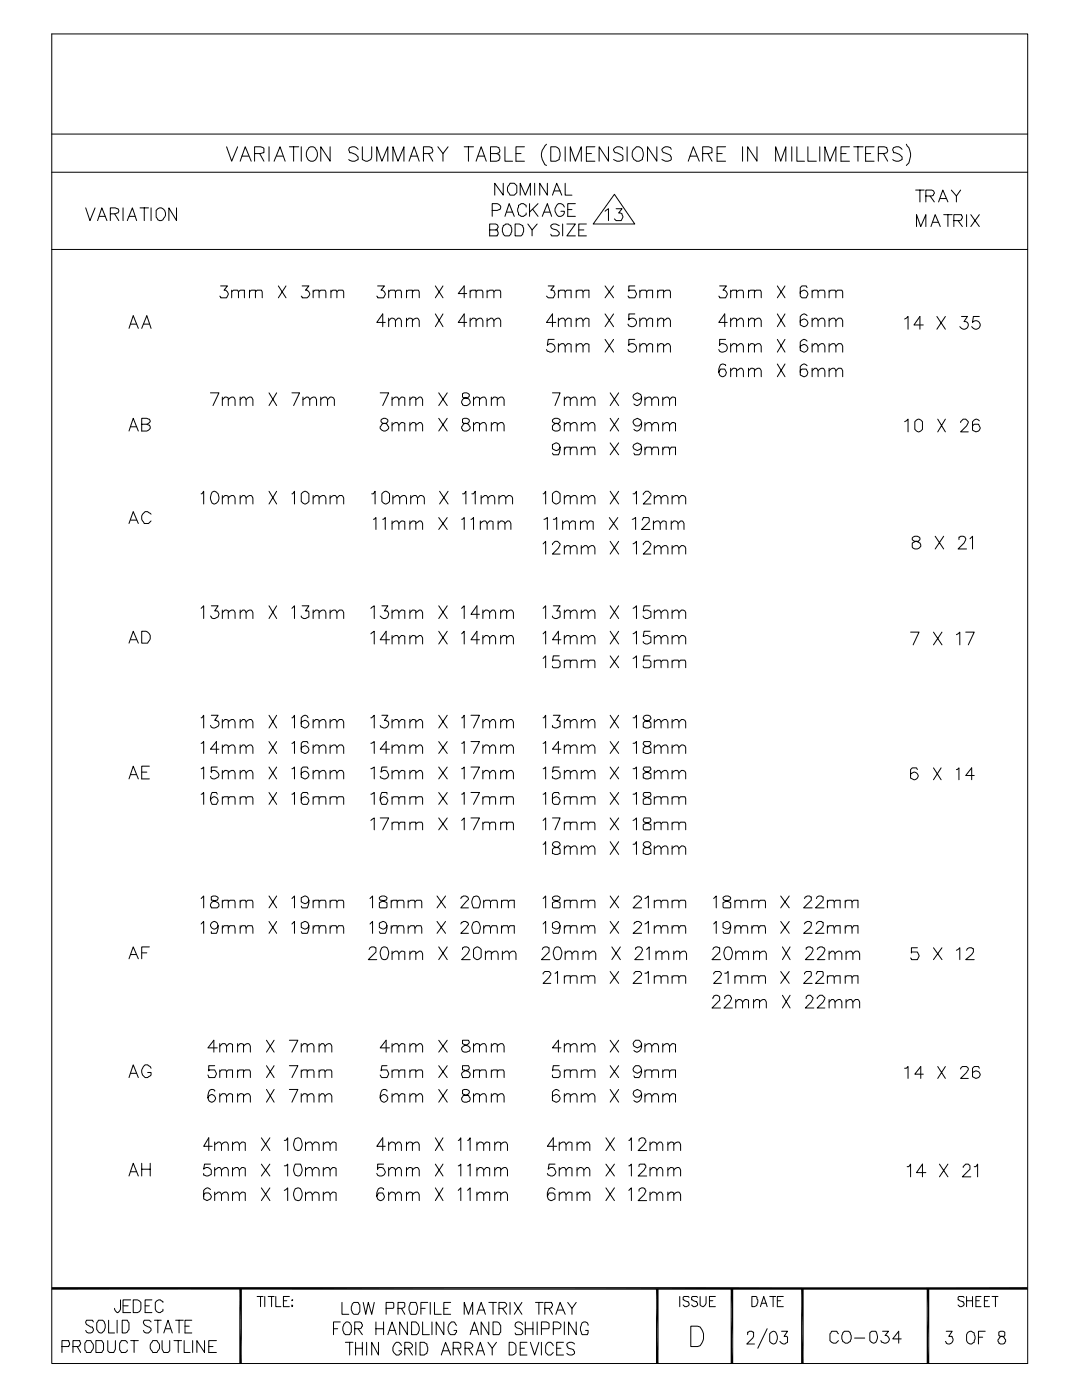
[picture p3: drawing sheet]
<svg xmlns="http://www.w3.org/2000/svg" width="216mm" height="279mm" viewBox="0 0 216 279" stroke-linecap="round" stroke-linejoin="round" font-family="sans-serif">
<g fill="none" stroke="#000" stroke-width=".2">
<path d="M10.3 6.8h194.8v265.3h-194.8zM10.3 26.8h194.8M10.3 34.4h194.8M45.2 29.3l1 2.9 1.2-2.9M47.9 32.2l1-2.9 1.2 2.9M48.3 31.2h1.3M50.8 30.6h1.2l.7-.1v-.9l-.7-.3h-1.2v2.9M51.8 30.6l.9 1.6M53.7 29.3v2.9M54.7 32.2l1.2-2.9 1 2.9M55.2 31.2h1.2M57.7 29.3h1.9"/>
<path d="M58.6 29.3v2.9M60.1 29.3v2.9M61.6 29.5l.4-.2a.97 .97 0 0 1 1.2 .7 1.36 1.36 0 0 1 .1 1.5 1.36 1.36 0 0 1-1.3 .7 1.5 1.5 0 0 1-.5-2.4zM65.9 29.3v2.9l-1.9-2.9v2.9M71.5 29.8a1.07 1.07 0 0 0-1.9 0l.2 .7 1.2 .3 .5 .5v.5a1.38 1.38 0 0 1-1.9 0M72.3 29.3v2.5l.7 .4h.3l.7-.4 .2-.5v-2M75.2 32.2v-2.9l1 2.9 1.2-2.9v2.9M78.4 32.2v-2.9l1 2.9 1.2-2.9v2.9M81.6 32.2l1-2.9 1.1 2.9M82 31.2h1.3M84.5 30.6h1.2l.5-.1a.85 .85 0 0 0 0-1l-.5-.2h-1.2v2.9M85.5 30.6l.9 1.6"/>
<path d="M87.4 29.3l1 1.3 1-1.3M88.4 30.6v1.6M92.6 29.3h1.9M93.5 29.3v2.9M95 32.2l1-2.9 1 2.9M95.3 31.2h1.4M97.9 30.6h1.2l.5-.1a.85 .85 0 0 0 0-1l-.5-.2h-1.2v2.9h1.2l.5-.2 .1-.8-.1-.4-.5-.2M100.4 36.6v2.3l-1.7-2.3v2.3M100.8 29.3v2.9h1.5M101.8 36.6h.8l.5 .5v1.3l-.5 .5h-.8a1.71 1.71 0 0 1-.4-1.8zM103 30.6h1M103.8 38.9v-2.3l1 2.3 1-2.3v2.3"/>
<path d="M104.6 29.3h-1.6v2.9h1.6M106.7 36.6v2.3M109.1 28.8l-.4 .3a2.67 2.67 0 0 0 .4 3.9M109.2 36.6v2.3l-1.5-2.3v2.3M109.9 29.3h1a1.63 1.63 0 0 1 .7 2.2v.3l-.7 .4h-1zM110.2 38.9l.9-2.3 1 2.3M110.6 38.1h1.2M112.8 36.6v2.3h1.3M112.8 29.3v2.9M113.8 32.2v-2.9l1 2.9 1.2-2.9v2.9M117 30.6h1M118.7 29.3h-1.7v2.9h1.7"/>
<path d="M121.4 29.3v2.9l-1.9-2.9v2.9M122.6 38.8l4.1 5.9h-8.3zM124.3 29.8a1.01 1.01 0 0 0-1-.5 1.01 1.01 0 0 0-.9 .7l.4 .5h.3l1.2 .7v.6a1.38 1.38 0 0 1-1.9 0M125.1 29.3v2.9M127 29.3a1.14 1.14 0 0 1 1.4 1.2l-.2 1.3-.7 .4a1.36 1.36 0 0 1-1.3-.7 1.36 1.36 0 0 1 .1-1.5zM131.1 29.3v2.9l-1.9-2.9v2.9M133.9 29.8a1.01 1.01 0 0 0-.9-.5 1.01 1.01 0 0 0-.9 .7l.3 .5 1 .3a.87 .87 0 0 1 .4 1.2l-1 .2-.7-.4M137.3 32.2l1-2.9 1.2 2.9M137.7 31.2h1.3M140.2 30.6h1.2l.7-.1v-.9l-.7-.3h-1.2v2.9M141.2 30.6l.9 1.6M143.1 30.6h1"/>
<path d="M144.8 29.3h-1.7v2.9h1.7M148.2 29.3v2.9M151 29.3v2.9l-1.8-2.9v2.9M154.8 32.2v-2.9l1 2.9 1-2.9v2.9M158 29.3v2.9M159 29.3v2.9h1.5M161.2 29.3v2.9h1.7M163.6 29.3v2.9M164.6 32.2v-2.9l1 2.9 1.2-2.9v2.9M167.8 30.6h1M169.5 29.3h-1.7v2.9h1.7M170.3 29.3h1.9"/>
<path d="M171.2 29.3v2.9M172.7 30.6h1M174.4 29.3h-1.7v2.9h1.7M175.3 30.6h1.1l.6-.1a.85 .85 0 0 0 0-1l-.6-.2h-1.1v2.9M176.3 30.6l.8 1.6M180 29.8a1.07 1.07 0 0 0-1.9 0l.2 .7 1.2 .3 .5 .5v.5a1.38 1.38 0 0 1-1.9 0M180.8 28.8a3.4 3.4 0 0 1 .6 3.7l-.6 .5M182.7 37.9h1.7M183.6 37.9v2.4M184.7 39.1h1.2l.4-.2 .1-.3-.1-.5-.4-.2h-1.2v2.4M185.6 39.1l.8 1.2M187.6 39.6h1.2"/>
<path d="M189.8 37.9l1 1.2 .9-1.2M190.8 39.1v1.2M10.3 49.8h194.8M17.1 41.5l.8 2.5 1.1-2.5M19.5 44l.8-2.5 1 2.5M19.8 43.2h1.2M22 42.7h1l.5-.2 .2-.3-.2-.5-.5-.2h-1v2.5M22.9 42.7l.8 1.3M24.6 41.5v2.5M25.4 44l1-2.5 .9 2.5M25.7 43.2h1.2M27.9 41.5h1.7"/>
<path d="M28.8 41.5v2.5M30.1 41.5v2.5M31.2 42a1.09 1.09 0 0 1 1.6-.1 1.09 1.09 0 0 1-.1 1.6 .7 .7 0 0 1-.7 .5 .7 .7 0 0 1-.7-.5l-.1-.2zM35.2 41.5v2.5l-1.5-2.5v2.5M44 57.1h1.4l-.7 .8a.85 .85 0 0 1 .9 .9l-.4 .6h-1.2l-.1-.3M46.2 58.3l.4-.4h.8l.2 .4v1.1M46.2 57.9v1.5M47.6 58.3l.3-.4h.9v1.5M49.8 58.3l.3-.4h.9v1.5M49.8 57.9v1.5M51 58.3l.3-.4h.9l.1 .4v1.1M55.5 57.1l1.6 2.3"/>
<path d="M57.1 57.1l-1.6 2.3M60.3 57.1h1.3l-.6 .8a.85 .85 0 0 1 .8 .9l-.5 .6h-1l-.2-.3M62.5 58.3l.3-.4h.9v1.5M62.5 57.9v1.5M63.7 58.3l.3-.4h.9l.1 .4v1.1M66 58.3l.4-.4h.7l.1 .4v1.1M66 57.9v1.5M67.2 58.3l.4-.4h.8l.2 .4v1.1M75.4 57.1h1.3l-.7 .8a.85 .85 0 0 1 .9 .9l-.4 .6h-1.1l-.2-.3M77.6 58.3l.3-.4h.8l.2 .4v1.1M77.6 57.9v1.5M78.9 58.3l.3-.4h.7l.2 .4v1.1"/>
<path d="M81.1 58.3l.3-.4h.9v1.5M81.1 57.9v1.5M82.3 58.3l.3-.4h.9l.2 .4v1.1M86.9 57.1l1.5 2.3M88.4 57.1l-1.5 2.3M93.1 58.6h-1.7l1.2-1.5v2.3M93.8 58.3l.3-.4h.9v1.5M93.8 57.9v1.5M95 58.3l.3-.4h.9l.2 .4v1.1M97.2 58.3l.5-.4h.7l.2 .4v1.1M97.2 57.9v1.5M97.7 45.9h1.2l.3-.2 .2-.3-.2-.5-.3-.2h-1.2v2.4h1.5a.97 .97 0 0 0 0-1.2h-.3"/>
<path d="M98.2 42h1l.5-.2 .2-.7-.7-.5h-1v2.6M98.6 58.3l.3-.4h.8l.2 .4v1.1M100.4 45l.5-.3a1.16 1.16 0 0 1 1.2 .9 1.96 1.96 0 0 1-.5 1.5h-.8a1.63 1.63 0 0 1-.4-2.1zM100.8 43.2l.8-2.6 1 2.6M101.1 42.3h1.2M102.8 44.7h.8l.7 .3a1.63 1.63 0 0 1-.3 2.1h-1.2zM105 41.3v-.3l-.5-.4h-.5l-.5 .4-.2 .7 .2 1.1 .5 .4h.5l.5-.4v-.3M105.3 44.7l.9 1.2 1-1.2M105.7 40.6v2.6M106.2 45.9v1.2M106.3 41.8l1.1 1.4M107.4 40.6l-1.7 1.7"/>
<path d="M108.2 43.2l1-2.6 .9 2.6M108.5 42.3h1.2M109.4 57.1h1.2l-.7 .8 .7 .2 .1 .7-.3 .6h-1l-.3-.3M111.4 58.3l.4-.4h.8l.2 .4v1.1M111.4 57.9v1.5M111.6 45l-.7-.3h-.5l-.5 .3 .2 .6 1 .3 .5 .5v.3l-.3 .4h-1.2l-.2-.4M112.3 44.7v2.4M112.6 41.3a.87 .87 0 0 0-.6-.6 .87 .87 0 0 0-.9 .3 1.46 1.46 0 0 0 .3 2.2 .93 .93 0 0 0 1.2-1h-.7M112.8 58.3l.3-.4h.9v1.5M113.1 44.7h1.7l-1.7 2.4h1.7M113.3 41.8h.8M114.8 40.6h-1.5v2.6h1.5"/>
<path d="M115 58.3l.3-.4h.9l.1 .4v1.1M115 57.9v1.5M115.5 45.9h1M116.3 58.3l.4-.4h.8v1.5M117 44.7h-1.5v2.4h1.5M120.7 42.2l.7-.5v2.3M120.7 57.1l1.7 2.3M122.4 57.1l-1.7 2.3M122.9 41.7h1.2l-.7 .8 .7 .2 .2 .6-.3 .7h-1.1l-.3-.3M126.7 57.1h-1.2v1v-.2h1.2l.3 .7-.3 .8h-1.2l-.2-.3M127.7 58.3l.3-.4h.9l.1 .4v1.1M127.7 57.9v1.5"/>
<path d="M129 58.3l.4-.4h.8v1.5M131.2 58.3l.4-.4h.8v1.5M131.2 57.9v1.5M132.4 58.3l.5-.4h.7l.2 .4v1.1M143.6 57.1h1.3l-.6 .8a.85 .85 0 0 1 .8 .9l-.3 .6h-1.2l-.2-.3M145.8 58.3l.3-.4h.9v1.5M145.8 57.9v1.5M147 58.3l.5-.4h.7l.1 .4v1.1M149.4 58.3l.3-.4h.8v1.5M149.4 57.9v1.5M150.5 58.3l.4-.4h.8l.2 .4v1.1M155.1 57.1l1.5 2.3"/>
<path d="M156.6 57.1l-1.5 2.3M161 57.4l-.1-.3h-.9l-.3 .3v1.7l.3 .3h.9l.3-.6a.85 .85 0 0 0-.8-.9l-.7 .4v.3M162.1 58.3l.3-.4h.7l.1 .4v1.1M162.1 57.9v1.5M163.2 58.3l.4-.4h.8l.2 .4v1.1M165.4 58.3l.4-.4h.8l.2 .4v1.1M165.4 57.9v1.5M166.8 58.3l.3-.4h.9l.1 .4v1.1M182.9 45.2v-2.4l.8 2.4 1-2.4v2.4M185.8 45.2l.8-2.4 1 2.4M186.1 44.4h1.2M187.3 40.3l.8-2.4 1 2.4"/>
<path d="M188.3 42.8h1.7M189.1 42.8v2.4M190.3 44h1.2l.4-.1 .1-.4-.1-.7h-1.6v2.4M191.2 44l.8 1.2M192.9 42.8v2.4M193.7 42.8l1.7 2.4M195.4 42.8l-1.7 2.4M25.7 65.5l.9-2.5 1 2.5M26.1 64.7h1.2M28.3 65.5l1-2.5 .8 2.5M28.6 64.7h1.2M42 78.4h1.7l-1.2 2.5"/>
<path d="M44.4 79.8l.5-.6 .7 .2v1.5M44.4 79.2v1.7M45.6 79.8l.3-.4 .7-.2 .3 .6v1.1M47.9 79.8l.5-.6h.4l.1 .2 .2 .4v1.1M47.9 79.2v1.7M49.1 79.8l.3-.4 .7-.2 .4 .6v1.1M53.7 78.4l1.5 2.5M55.2 78.4l-1.5 2.5M58.3 78.4h1.5l-1.2 2.5M60.5 79.8l.6-.6h.4l.3 .6v1.1M60.5 79.2v1.7M61.8 79.8l.3-.4 .7-.2 .4 .6v1.1"/>
<path d="M64 79.8l.3-.4 .7-.2 .4 .6v1.1M64 79.2v1.7M65.4 79.8l.5-.6 .6 .2 .2 .4v1.1M75.9 78.4h1.7l-1.2 2.5M76.9 64.3h-1.7l1.2-1.6v2.5M77.6 64l.5-.5 .6 .2 .2 .3v1.2M77.6 63.5v1.7M78.2 79.8l.4-.4 .6-.2 .4 .6v1.1M78.2 79.2v1.7M78.9 64l.5-.5h.4l.1 .2 .2 .3v1.2M79.6 79.8l.5-.6 .7 .2v1.5M81.1 64l.5-.5 .7 .2v1.5"/>
<path d="M81.1 63.5v1.7M81.8 79.8l.5-.6 .7 .2v1.5M81.8 79.2v1.7M82.3 64l.3-.3 .7-.2 .4 .5v1.2M83 79.8l.7-.6h.3l.3 .6v1.1M86.9 62.7l1.5 2.5M87.5 78.4l1.7 2.5M88.4 62.7l-1.5 2.5M89.2 78.4l-1.7 2.5M92.3 78.6v.6l.3 .2a.93 .93 0 0 1 1.2 1 .91 .91 0 0 1-.8 .6 .91 .91 0 0 1-.9-.6 .93 .93 0 0 1 1.2-1l.3-.3v-.4a.97 .97 0 0 0-1.3-.1zM93.1 64.3h-1.7l1.2-1.6v2.5M93.8 64l.5-.5 .7 .2v1.5"/>
<path d="M93.8 63.5v1.7M94.5 79.8l.5-.6 .7 .2v1.5M94.5 79.2v1.7M95 64l.3-.3 .7-.2 .4 .5v1.2M95.7 79.8l.3-.4 .7-.2 .3 .6v1.1M97.2 64l.7-.5h.3l.4 .5v1.2M97.2 63.5v1.7M98 79.8l.6-.6 .6 .2v1.5M98 79.2v1.7M98.6 64l.3-.3 .7-.2 .3 .5v1.2M99.2 79.8l.4-.4 .6-.2 .4 .6v1.1M110.2 78.4h1.6l-1.1 2.5"/>
<path d="M110.6 67.7h-1.2l-.2 1.2a.85 .85 0 0 1 1.2-.2 .85 .85 0 0 1 .2 1.2 .85 .85 0 0 1-1.2 .2h-.2l-.1-.3M110.9 64.3h-1.8l1.1-1.6v2.5M111.4 69.1l.4-.4 .6-.1 .4 .5v1.2M111.4 64l.4-.3 .6-.2 .4 .5v1.2M111.4 63.5v1.7M111.4 68.6v1.7M112.6 79.8l.5-.6 .7 .2v1.5M112.6 79.2v1.7M112.8 69.1l.5-.5 .7 .1v1.6M112.8 64l.5-.5 .7 .2v1.5M113.8 79.8l.3-.4 .7-.2 .3 .6v1.1M115 69.1l.3-.4 .7-.1 .3 .5v1.2"/>
<path d="M115 64l.3-.3 .7-.2 .3 .5v1.2M115 63.5v1.7M115 68.6v1.7M116 79.8l.7-.6h.3l.3 .6v1.1M116 79.2v1.7M116.3 69.1l.5-.5 .7 .1v1.6M116.3 64l.5-.5 .7 .2v1.5M117.3 79.8l.4-.4 .7-.2 .3 .6v1.1M120.7 67.7l1.7 2.6M120.7 62.7l1.7 2.5M121.8 78.4l1.6 2.5M122.4 67.7l-1.7 2.6"/>
<path d="M122.4 62.7l-1.7 2.5M123.4 78.4l-1.6 2.5M126.7 67.7h-1.2v1.2v-.2a.94 .94 0 0 1 1 0 .94 .94 0 0 1 .5 .9 .9 .9 0 0 1-.8 .7 .9 .9 0 0 1-.9-.5M126.7 62.7h-1.2v1.1v-.1a.94 .94 0 0 1 1-.1 .94 .94 0 0 1 .5 .9 .9 .9 0 0 1-.8 .7 .9 .9 0 0 1-.9-.5M127.7 69.1l.5-.5h.5l.3 .5v1.2M127.7 64l.5-.5h.5l.3 .5v1.2M127.7 63.5v1.7M127.7 68.6v1.7M128 79.2l-.2 .4-.6 .3-.7-.3-.2-.4 .2-.5 .7-.3 .6 .3a1.63 1.63 0 0 1-.6 2.2l-.7-.3M128.7 79.8l.3-.4 .7-.2 .3 .6v1.1M128.7 79.2v1.7M129 69.1l.5-.5 .7 .1v1.6"/>
<path d="M129 64l.5-.5 .7 .2v1.5M130 79.8l.6-.6h.5l.3 .6v1.1M131.2 69.1l.5-.5 .7 .1v1.6M131.2 64l.5-.5 .7 .2v1.5M131.2 63.5v1.7M131.2 68.6v1.7M132.2 79.8l.4-.4 .7-.2 .3 .6v1.1M132.2 79.2v1.7M132.4 69.1l.7-.5h.3l.4 .5v1.2M132.4 64l.7-.5h.3l.4 .5v1.2M133.6 79.8l.5-.6 .7 .2v1.5M144.8 67.7h-1.2v1.2v-.2a.94 .94 0 0 1 1 0 .94 .94 0 0 1 .5 .9 .91 .91 0 0 1-.8 .7 .91 .91 0 0 1-.9-.5"/>
<path d="M144.8 73v-.2l-.7-.2a1.62 1.62 0 0 0-.3 2.4 .65 .65 0 0 0 1-.2l.1-.5-.3-.6h-.8l-.4 .6M145.1 64.3h-1.7l1.2-1.6v2.5M145.8 64l.5-.5 .7 .2v1.5M145.8 69.1l.5-.5 .7 .1v1.6M145.8 74l.5-.5 .7 .2v1.5M145.8 63.5v1.7M145.8 68.6v1.7M145.8 73.5v1.7M147 64l.7-.5h.3l.3 .5v1.2M147 69.1l.7-.5h.3l.3 .5v1.2M147 74l.7-.5h.3l.3 .5v1.2M149.4 64l.5-.5 .6 .2v1.5"/>
<path d="M149.4 69.1l.5-.5 .6 .1v1.6M149.4 74l.5-.5 .6 .2v1.5M149.4 63.5v1.7M149.4 68.6v1.7M149.4 73.5v1.7M150.5 64l.4-.3 .7-.2 .3 .5v1.2M150.5 69.1l.4-.4 .7-.1 .3 .5v1.2M150.5 74l.4-.3 .7-.2 .3 .5v1.2M155.1 62.7l1.5 2.5M155.1 67.7l1.5 2.6M155.1 72.6l1.5 2.6M156.6 62.7l-1.5 2.5"/>
<path d="M156.6 67.7l-1.5 2.6M156.6 72.6l-1.5 2.6M161 63a.65 .65 0 0 0-1-.2l-.3 .4v1.7l.7 .3a.77 .77 0 0 0 .8-.8 .77 .77 0 0 0-.8-.7l-.7 .3v.3M161 68.1a.65 .65 0 0 0-1-.2l-.3 .3v1.7l.7 .4a.77 .77 0 0 0 .8-.8 .77 .77 0 0 0-.8-.8l-.7 .4v.3M161 73a.65 .65 0 0 0-1-.2l-.3 .4v1.6l.8 .4 .5-.4 .2-.5-.3-.6h-.9l-.3 .3v.3M162.1 64l.5-.5h.3l.3 .5v1.2M162.1 69.1l.5-.5h.3l.3 .5v1.2M162.1 74l.5-.5h.3l.3 .5v1.2M162.1 63.5v1.7M162.1 68.6v1.7M162.1 73.5v1.7M163.2 64l.4-.3 .7-.2 .3 .5v1.2"/>
<path d="M163.2 69.1l.4-.4 .7-.1 .3 .5v1.2M163.2 74l.4-.3 .7-.2 .3 .5v1.2M165.4 64l.4-.3 .7-.2 .3 .5v1.2M165.4 69.1l.4-.4 .7-.1 .3 .5v1.2M165.4 74l.4-.3 .7-.2 .3 .5v1.2M165.4 63.5v1.7M165.4 68.6v1.7M165.4 73.5v1.7M166.8 64l.5-.5h.5l.3 .5v1.2M166.8 69.1l.5-.5h.5l.3 .5v1.2M166.8 74l.5-.5h.5l.3 .5v1.2M180.5 63.7l.7-.5v2.5"/>
<path d="M184.2 64.9h-1.8l1.2-1.7v2.5M186.9 63.2l1.7 2.5M188.6 63.2l-1.7 2.5M191.9 63.2h1.1l-.6 1a.79 .79 0 0 1 .8 1 .79 .79 0 0 1-1.3 .3l-.4-.3M195.4 63.2h-1.2l-.1 1.1a.88 .88 0 0 1 1.3 .1 .88 .88 0 0 1-.3 1.3 .88 .88 0 0 1-1.2-.5M25.7 86l.9-2.5 1 2.5M26.1 85.2h1.2M28.3 84.7h1l.3-.2 .4-.3-.2-.5-.5-.2h-1v2.5h1l.7-.5-.2-.7-.5-.1M40.1 98.6h.2l.3-.6v2.6M42.3 98.2l.4-.2a1.3 1.3 0 0 1 1 1.3 1.3 1.3 0 0 1-1 1.3 1.62 1.62 0 0 1-.4-2.4zM44.4 99.4l.5-.5 .7 .2v1.5M44.4 98.9v1.7"/>
<path d="M45.6 99.4l.3-.3 .7-.2 .3 .5v1.2M47.9 99.4l.5-.5h.4l.1 .2 .2 .3v1.2M47.9 98.9v1.7M49.1 99.4l.3-.3 .7-.2 .4 .5v1.2M53.7 98l1.5 2.6M55.2 98l-1.5 2.6M58.3 98.6h.1l.4-.6v2.6M60.1 98.6l.7-.6 .5 .2 .3 .4v1.5l-.3 .3-.5 .2-.7-.5zM62.5 99.4l.5-.5 .7 .2v1.5M62.5 98.9v1.7M63.7 99.4l.3-.3 .7-.2 .3 .5v1.2M65.9 99.4l.3-.3 .7-.2 .3 .5v1.2"/>
<path d="M65.9 98.9v1.7M67.2 99.4l.5-.5h.5l.4 .5v1.2M74.2 98.6h.3l.3-.6v2.6M76 83.8v.4l.4 .3a.93 .93 0 0 1 1.2 1 .88 .88 0 0 1-1 .5 .88 .88 0 0 1-.7-.8 .97 .97 0 0 1 1.1-.7l.4-.3v-.4a.82 .82 0 0 0-1.4 0zM76.2 98.6l.7-.6 .5 .2 .3 .4v1.5l-.3 .3-.5 .2-.7-.5zM78.2 84.8l.7-.5h.3l.4 .5v1.2M78.2 84.3v1.7M78.4 99.4l.7-.5h.3l.4 .5v1.2M78.4 98.9v1.7M79.6 84.8l.5-.5 .7 .2v1.5M79.8 99.4l.3-.3 .7-.2 .3 .5v1.2M81.8 84.8l.5-.5 .7 .2v1.5"/>
<path d="M81.8 84.3v1.7M82 99.4l.3-.3 .7-.2 .3 .5v1.2M82 98.9v1.7M83 84.8l.7-.5h.3l.3 .5v1.2M83.3 99.4l.5-.5 .7 .2 .2 .3v1.2M87.5 83.5l1.7 2.5M87.7 98l1.7 2.6M89.2 83.5l-1.7 2.5M89.4 98l-1.7 2.6M92.3 83.7v.6l.3 .2a.93 .93 0 0 1 1.2 1 .91 .91 0 0 1-.8 .6 .91 .91 0 0 1-.9-.6v-.3a.97 .97 0 0 1 1.2-.7l.3-.3v-.4a.97 .97 0 0 0-1.3-.1zM92.3 98.6h.3l.4-.6v2.6M94.1 98.6h.4l.3-.6v2.6"/>
<path d="M94.5 84.8l.5-.5 .7 .2v1.5M94.5 84.3v1.7M95.7 84.8l.7-.5h.3l.3 .5v1.2M96 99.4l.7-.5h.3l.4 .5v1.2M96 98.9v1.7M97.4 99.4l.3-.3 .7-.2 .3 .5v1.2M98 84.8l.6-.5 .6 .2v1.5M98 84.3v1.7M99.2 84.8l.7-.5h.3l.4 .5v1.2M99.6 99.4l.3-.3 .7-.2 .3 .5v1.2M99.6 98.9v1.7M100.9 99.4l.5-.5 .7 .2 .2 .3v1.2"/>
<path d="M108.4 98.6h.1l.4-.6v2.6M110.2 98.6l.7-.6 .5 .2 .4 .4v1.5l-.4 .3-.5 .2-.7-.5zM110.4 83.7l-.2 .1v.4l.5 .3 .7 .2 .4 .3v.7a.97 .97 0 0 1-1.6 0v-.7l.7-.5h.5l.4-.3v-.4a.97 .97 0 0 0-1.4-.1zM111.8 89.2a.88 .88 0 0 1-.9 .7l-.7-.3v-.9l.9-.3a1.54 1.54 0 0 1 .3 2.4h-1l-.2-.4M112.6 89.7l.3-.5h.9v1.6M112.6 84.8l.5-.5 .7 .2v1.5M112.6 99.4l.5-.5 .7 .2v1.5M112.6 84.3v1.7M112.6 89.2v1.6M112.6 98.9v1.7M113.8 89.7l.3-.5h.9l.1 .5v1.1M113.8 84.8l.7-.5h.3l.3 .5v1.2"/>
<path d="M113.8 99.4l.3-.3 .7-.2 .3 .5v1.2M116 89.7l.5-.5h.7l.1 .5v1.1M116 84.8l.7-.5h.3l.3 .5v1.2M116 99.4l.7-.5h.3l.3 .5v1.2M116 84.3v1.7M116 89.2v1.6M116 98.9v1.7M117.3 89.7l.4-.5h.8l.2 .5v1.1M117.3 84.8l.7-.5h.4l.3 .5v1.2M117.3 99.4l.4-.3 .7-.2 .3 .5v1.2M121.8 88.4l1.6 2.4M121.8 83.5l1.6 2.5"/>
<path d="M121.8 98l1.6 2.6M123.4 88.4l-1.6 2.4M123.4 83.5l-1.6 2.5M123.4 98l-1.6 2.6M126.3 98.6h.4l.3-.6v2.6M128 89.2l-.2 .4-.6 .3-.7-.3-.2-.4 .2-.5 .7-.3 .6 .3a1.75 1.75 0 0 1-.3 2.1h-.8l-.2-.4M128 84.3l-.5 .7h-.7l-.5-.7 .2-.5 .7-.3 .6 .3a1.38 1.38 0 0 1-.8 2.2l-.5-.3M128.4 98.7v-.1l.5-.6h.5l.5 .6v.3l-.4 .5-1.1 1.2h1.5M128.7 89.7l.3-.5h.9l.1 .5v1.1M128.7 84.8l.7-.5h.3l.3 .5v1.2M128.7 84.3v1.7M128.7 89.2v1.6"/>
<path d="M130 89.7l.4-.5h.8l.2 .5v1.1M130 84.8l.6-.5h.5l.3 .5v1.2M130.6 99.4l.6-.5h.4l.3 .5v1.2M130.6 98.9v1.7M131.9 99.4l.3-.3 .7-.2 .4 .5v1.2M132.2 89.7l.4-.5h.8l.2 .5v1.1M132.2 84.8l.7-.5h.4l.3 .5v1.2M132.2 84.3v1.7M132.2 89.2v1.6M133.6 89.7l.3-.5h.9v1.6M133.6 84.8l.5-.5 .7 .2v1.5M134.1 99.4l.4-.3 .6-.2 .4 .5v1.2"/>
<path d="M134.1 98.9v1.7M135.5 99.4l.5-.5 .7 .2 .1 .3v1.2M180.5 84.2l.7-.5v2.5M182.9 83.8l.5-.1 .7 .5v1.5l-.7 .5-.5-.2-.4-.3v-1.5zM187.1 83.7l1.5 2.5M188.6 83.7l-1.5 2.5M191.7 84.3v-.1l.5-.5h.5l.5 .5-.3 .8-1.2 1.2h1.5M195.4 84a.65 .65 0 0 0-1-.2l-.3 .4v1.7l.6 .3 .5-.2 .4-.5-.4-.8h-.8l-.3 .3v.3M25.7 104.5l.9-2.4 1 2.4M26.1 103.8h1.2M30.1 102.6l-.6-.5a1.19 1.19 0 0 0-1.1 .6 1.19 1.19 0 0 0 0 1.3l.4 .5h.8l.5-.5M74.5 103.6l.5-.3v2.4"/>
<path d="M76.4 103.6l.5-.3v2.4M78.2 104.5l.7-.5h.3l.4 .5v1.2M78.2 104v1.7M79.6 104.5l.5-.5 .7 .1v1.6M81.8 104.5l.5-.5 .7 .1v1.6M81.8 104v1.7M83 104.5l.7-.5h.3l.3 .5v1.2M87.5 103.3l1.7 2.4M89.2 103.3l-1.7 2.4M92.1 103.6l.5-.3v2.4M94 103.6l.5-.3v2.4M95.8 104.5l.7-.5h.4l.3 .5v1.2"/>
<path d="M95.8 104v1.7M97.2 104.5l.5-.5 .7 .1v1.6M99.4 104.5l.5-.5 .7 .1 .2 .4v1.2M99.4 104v1.7M100.8 104.5l.5-.5h.3l.3 .5v1.2M108.4 108.5l.5-.5v2.6M108.5 103.6l.7-.3v2.4M110.2 108.7v-.2l.5-.5h.6l.5 .5-.4 .9-1.2 1.2h1.6M110.4 103.6h.3l.4-.3v2.4M112.3 104.5l.6-.5h.4l.3 .5v1.2M112.3 104v1.7M112.6 109.4l.5-.5 .7 .2v1.5"/>
<path d="M112.6 108.9v1.7M113.6 104.5l.5-.5 .7 .1v1.6M113.8 109.4l.3-.3 .7-.2 .3 .5v1.2M115.8 104.5l.7-.5h.3l.4 .5v1.2M115.8 104v1.7M116 109.4l.7-.5h.3l.3 .5v1.2M116 108.9v1.7M117.2 104.5l.5-.5 .7 .1v1.6M117.3 109.4l.4-.3 .7-.2 .3 .5v1.2M121.6 103.3l1.7 2.4M121.8 108l1.6 2.6M123.3 103.3l-1.7 2.4"/>
<path d="M123.4 108l-1.6 2.6M126.2 103.6l.6-.3v2.4M126.3 108.5l.7-.5v2.6M128.2 103.8l.2-.5h1l.1 .2v.6l-1.5 1.6h1.7M128.4 108.7v-.2l.5-.5h.5l.5 .5-.4 .9-1.1 1.2h1.5M130.4 104.5l.7-.5h.3l.3 .5v1.2M130.4 104v1.7M130.6 109.4l.6-.5h.4l.3 .5v1.2M130.6 108.9v1.7M131.7 104.5l.5-.5 .7 .1v1.6M131.9 109.4l.3-.3 .7-.2 .4 .5v1.2M133.9 104.5l.6-.5 .6 .1 .2 .4v1.2"/>
<path d="M133.9 104v1.7M134.1 109.4l.4-.3 .6-.2 .4 .5v1.2M134.1 108.9v1.7M135.3 104.5l.5-.5h.3l.4 .5v1.2M135.5 109.4l.5-.5 .7 .2 .1 .3v1.2M182.2 107.2l-.2 .2v.3l.2 .2 1.4 .5 .1 .3a.94 .94 0 0 1-.6 .9 .94 .94 0 0 1-1.1-.4v-.8l.7-.4h.5l.4-.3v-.3a.97 .97 0 0 0-1.4-.2zM186.6 107l1.7 2.6M188.3 107l-1.7 2.6M191.3 107.7v-.5a.87 .87 0 0 1 1.4 .3l-.3 .9-1.2 1.2h1.7M193.5 107.5l.6-.5v2.6M25.7 128.4l.9-2.4 1 2.4M26.1 127.7h1.2"/>
<path d="M28.3 126h.8a1.2 1.2 0 0 1 .5 2l-.1 .4h-1.2zM40.1 121.4l.5-.5v2.5M42.2 120.9h1.3l-.7 1h.5l.4 .7-.2 .5-.7 .3-.6-.1-.2-.4M44.4 122.3l.5-.5 .7 .1v1.5M44.4 121.8v1.6M45.6 122.3l.6-.5h.4l.3 .5v1.1M47.9 122.3l.5-.5h.4l.3 .5v1.1M47.9 121.8v1.6M49.1 122.3l.7-.5h.3l.4 .5v1.1M53.7 120.9l1.5 2.5M55.2 120.9l-1.5 2.5M58.3 121.4l.5-.5v2.5"/>
<path d="M60.3 120.9h1.3l-.6 1h.5l.1 .2v1l-.6 .3a.65 .65 0 0 1-.9-.5M62.5 122.3l.5-.5 .7 .1v1.5M62.5 121.8v1.6M63.7 122.3l.6-.5h.4l.3 .5v1.1M65.9 122.3l.6-.5h.4l.3 .5v1.1M65.9 121.8v1.6M67.2 122.3l.5-.5h.5l.4 .5v1.1M74 121.4l.7-.5v2.5M74 126.5l.7-.5v2.5M76.2 120.9h1.2l-.7 1h.5l.2 .2 .2 .3-.2 .7a.88 .88 0 0 1-1.5-.2M77.7 127.7h-1.8l1.1-1.7v2.5M78.2 122.3l.7-.5h.3l.4 .5v1.1"/>
<path d="M78.2 127.3l.7-.5h.3l.4 .5v1.2M78.2 121.8v1.6M78.2 126.8v1.7M79.6 122.3l.5-.5 .7 .1v1.5M79.6 127.3l.5-.5 .7 .2v1.5M81.8 122.3l.5-.5 .7 .1v1.5M81.8 127.3l.5-.5 .7 .2v1.5M81.8 121.8v1.6M81.8 126.8v1.7M83 122.3l.7-.5h.3l.3 .5v1.1M83 127.3l.7-.5h.3l.3 .5v1.2M87.5 120.9l1.7 2.5"/>
<path d="M87.5 126l1.7 2.5M89.2 120.9l-1.7 2.5M89.2 126l-1.7 2.5M92.1 121.4l.5-.5v2.5M92.1 126.5l.5-.5v2.5M95.7 122.6h-1.7l1.2-1.7v2.5M95.7 127.7h-1.7l1.2-1.7v2.5M96.4 122.3l.5-.5 .6 .1 .2 .4v1.1M96.4 127.3l.5-.5 .6 .2 .2 .3v1.2M96.4 121.8v1.6M96.4 126.8v1.7M97.7 122.3l.5-.5h.4l.3 .5v1.1"/>
<path d="M97.7 127.3l.5-.5h.4l.3 .5v1.2M99.9 122.3l.5-.5 .7 .1v1.5M99.9 127.3l.5-.5 .7 .2v1.5M99.9 121.8v1.6M99.9 126.8v1.7M101.1 122.3l.7-.5h.3l.3 .5v1.1M101.1 127.3l.7-.5h.3l.3 .5v1.2M108.4 131.4l.5-.5v2.4M108.4 126.5l.5-.5v2.5M108.4 121.4l.5-.5v2.5M110.4 120.9h1.4l-.7 1h.5l.2 .2v1l-.7 .3a.65 .65 0 0 1-.9-.5M111.6 130.9h-1.2l-.2 1 .2-.2h1l.4 .4v.8l-.4 .4h-1l-.2-.4"/>
<path d="M111.9 127.7h-1.7l1.2-1.7v2.5M112.6 132.1l.3-.4h.9v1.6M112.6 127.3l.5-.5 .7 .2v1.5M112.6 122.3l.5-.5 .7 .1v1.5M112.6 121.8v1.6M112.6 126.8v1.7M112.6 131.7v1.6M113.8 132.1l.3-.4h.9l.1 .4v1.2M113.8 127.3l.7-.5h.3l.3 .5v1.2M113.8 122.3l.7-.5h.3l.3 .5v1.1M116 132.1l.5-.4h.7l.1 .4v1.2M116 127.3l.7-.5h.3l.3 .5v1.2"/>
<path d="M116 122.3l.7-.5h.3l.3 .5v1.1M116 121.8v1.6M116 126.8v1.7M116 131.7v1.6M117.3 132.1l.4-.4h.8l.2 .4v1.2M117.3 127.3l.7-.5h.4l.3 .5v1.2M117.3 122.3l.7-.5h.4l.3 .5v1.1M121.8 130.9l1.6 2.4M121.8 126l1.6 2.5M121.8 120.9l1.6 2.5M123.4 130.9l-1.6 2.4M123.4 126l-1.6 2.5"/>
<path d="M123.4 120.9l-1.6 2.5M126.3 131.4l.7-.5v2.4M126.3 126.5l.7-.5v2.5M126.3 121.4l.7-.5v2.5M129.7 130.9h-1.2l-.1 1 .1-.2h1l.4 .4v.8l-.4 .4h-1l-.1-.4M129.7 126h-1.2l-.1 1a1.28 1.28 0 0 1 1.5 .2v1l-.7 .3a.65 .65 0 0 1-.8-.5M129.7 120.9h-1.2l-.1 1a1.28 1.28 0 0 1 1.5 .2v1l-.7 .3a.65 .65 0 0 1-.8-.5M130.6 132.1l.5-.4h.6l.2 .4v1.2M130.6 127.3l.6-.5h.4l.3 .5v1.2M130.6 122.3l.6-.5h.4l.3 .5v1.1M130.6 121.8v1.6M130.6 126.8v1.7"/>
<path d="M130.6 131.7v1.6M131.9 132.1l.3-.4h.9l.2 .4v1.2M131.9 127.3l.7-.5h.3l.4 .5v1.2M131.9 122.3l.7-.5h.3l.4 .5v1.1M134.1 132.1l.4-.4h.8l.2 .4v1.2M134.1 127.3l.7-.5h.3l.4 .5v1.2M134.1 122.3l.7-.5h.3l.4 .5v1.1M134.1 121.8v1.6M134.1 126.8v1.7M134.1 131.7v1.6M135.5 132.1l.3-.4h.9l.1 .4v1.2M135.5 127.3l.5-.5 .7 .2 .1 .3v1.2"/>
<path d="M135.5 122.3l.5-.5 .7 .1 .1 .4v1.1M181.7 126.2h1.7l-1.2 2.5M186.3 126.2l1.7 2.5M188 126.2l-1.7 2.5M190.8 126.7l.7-.5v2.5M192.7 126.2h1.7l-1.2 2.5M25.7 155.4l.9-2.5 1 2.5M26.1 154.6h1.2M28.3 154.1h1M29.8 152.9h-1.5v2.5h1.5M40.1 158.5l.5-.3v2.3M40.1 153.4l.5-.3v2.3"/>
<path d="M40.1 148.3l.5-.3v2.4M40.1 143.3h.2l.3-.6v2.6M42.2 142.7h1.3l-.7 1.1 .7 .1 .2 .7-.2 .3-.7 .4-.6-.2-.2-.3M43.3 158.5l-.1-.3h-.9a2.21 2.21 0 0 0 0 2.3h.9l.3-.6a.77 .77 0 0 0-.7-.9 .77 .77 0 0 0-.8 .7M43.3 153.1h-1.1v1v-.2a.94 .94 0 0 1 1.1 .1 .94 .94 0 0 1 .2 1.1l-.7 .3h-.3l-.3-.1-.2-.4M43.7 149.5h-1.7l1.2-1.5v2.4M44.4 159.3l.3-.3h.9v1.5M44.4 154.3l.5-.5 .7 .1v1.5M44.4 149.2l.5-.5 .7 .1v1.6M44.4 144.1l.5-.5 .7 .2v1.5M44.4 143.6v1.7M44.4 148.7v1.7"/>
<path d="M44.4 153.8v1.6M44.4 159v1.5M45.6 159.3l.3-.3h.8l.2 .3v1.2M45.6 154.3l.6-.5h.4l.3 .5v1.1M45.6 149.2l.6-.5h.4l.3 .5v1.2M45.6 144.1l.3-.3 .7-.2 .3 .5v1.2M47.9 159.3l.4-.3h.6l.2 .3v1.2M47.9 154.3l.5-.5h.4l.3 .5v1.1M47.9 149.2l.5-.5h.4l.3 .5v1.2M47.9 144.1l.5-.5h.4l.1 .2 .2 .3v1.2M47.9 143.6v1.7M47.9 148.7v1.7"/>
<path d="M47.9 153.8v1.6M47.9 159v1.5M49.1 159.3l.3-.3h.9l.2 .3v1.2M49.1 154.3l.7-.5h.3l.4 .5v1.1M49.1 149.2l.7-.5h.3l.4 .5v1.2M49.1 144.1l.3-.3 .7-.2 .4 .5v1.2M53.7 158.2l1.5 2.3M53.7 153.1l1.5 2.3M53.7 148l1.5 2.4M53.7 142.7l1.5 2.6M55.2 158.2l-1.5 2.3M55.2 153.1l-1.5 2.3"/>
<path d="M55.2 148l-1.5 2.4M55.2 142.7l-1.5 2.6M58.3 158.5l.5-.3v2.3M58.3 153.4l.5-.3v2.3M58.3 148.3l.5-.3v2.4M58.3 143.3h.1l.4-.6v2.6M61.5 158.5l-.2-.3h-.8l-.4 .3v1.7l.4 .3h.8l.3-.6a.85 .85 0 0 0-.8-.9l-.7 .3v.4M61.5 153.4l-.2-.3h-.8l-.4 .3v1.7l.7 .3a.77 .77 0 0 0 .8-.7 .77 .77 0 0 0-.8-.8l-.7 .4v.3M61.5 148.3l-.2-.3h-.8l-.4 .3v1.7l.7 .4a.77 .77 0 0 0 .8-.8 .77 .77 0 0 0-.8-.8l-.7 .4v.3M61.5 143.3l-.2-.4-.3-.2-.5 .2-.4 .4v1.6l.7 .4a.77 .77 0 0 0 .8-.8 .77 .77 0 0 0-.8-.7l-.7 .3v.3M62.5 159.3l.3-.3h.9v1.5M62.5 154.3l.5-.5 .7 .1v1.5"/>
<path d="M62.5 149.2l.5-.5 .7 .1v1.6M62.5 144.1l.5-.5 .7 .2v1.5M62.5 143.6v1.7M62.5 148.7v1.7M62.5 153.8v1.6M62.5 159v1.5M63.7 159.3l.3-.3h.9l.1 .3v1.2M63.7 154.3l.6-.5h.4l.3 .5v1.1M63.7 149.2l.6-.5h.4l.3 .5v1.2M63.7 144.1l.3-.3 .7-.2 .3 .5v1.2M65.9 159.3l.3-.3h.9l.1 .3v1.2M65.9 154.3l.6-.5h.4l.3 .5v1.1"/>
<path d="M65.9 149.2l.6-.5h.4l.3 .5v1.2M65.9 144.1l.3-.3 .7-.2 .3 .5v1.2M65.9 143.6v1.7M65.9 148.7v1.7M65.9 153.8v1.6M65.9 159v1.5M67.2 159.3l.4-.3h.8l.2 .3v1.2M67.2 154.3l.5-.5h.5l.4 .5v1.1M67.2 149.2l.5-.5h.5l.4 .5v1.2M67.2 144.1l.5-.5h.5l.4 .5v1.2M74 158.5l.7-.3v2.3M74 153.4l.7-.3v2.3"/>
<path d="M74 148.3l.7-.3v2.4M74 143.3h.2l.5-.6v2.6M76.2 142.7h1.2l-.7 1.1a.79 .79 0 0 1 .8 1 .79 .79 0 0 1-1.3 .3h-.2l-.1-.3M77.2 158.5v-.3h-1a2.21 2.21 0 0 0 0 2.3h.8l.4-.6a.77 .77 0 0 0-.7-.9 .77 .77 0 0 0-.8 .7M77.2 153.1h-1l-.2 1a.81 .81 0 0 1 1.2-.2l.4 .7a.88 .88 0 0 1-.8 .9 .88 .88 0 0 1-.9-.6M77.7 149.5h-1.8l1.1-1.5v2.4M78.2 159.3l.4-.3h.8l.2 .3v1.2M78.2 154.3l.7-.5h.3l.4 .5v1.1M78.2 149.2l.7-.5h.3l.4 .5v1.2M78.2 144.1l.4-.3 .6-.2 .4 .5v1.2M78.2 143.6v1.7M78.2 148.7v1.7"/>
<path d="M78.2 153.8v1.6M78.2 159v1.5M79.6 159.3l.3-.3h.9v1.5M79.6 154.3l.5-.5 .7 .1v1.5M79.6 149.2l.5-.5 .7 .1v1.6M79.6 144.1l.5-.5 .7 .2v1.5M81.8 159.3l.3-.3h.9v1.5M81.8 154.3l.5-.5 .7 .1v1.5M81.8 149.2l.5-.5 .7 .1v1.6M81.8 144.1l.5-.5 .7 .2v1.5M81.8 143.6v1.7M81.8 148.7v1.7"/>
<path d="M81.8 153.8v1.6M81.8 159v1.5M83 159.3l.5-.3h.7l.1 .3v1.2M83 154.3l.7-.5h.3l.3 .5v1.1M83 149.2l.7-.5h.3l.3 .5v1.2M83 144.1l.7-.5h.3l.3 .5v1.2M87.5 158.2l1.7 2.3M87.5 153.1l1.7 2.3M87.5 148l1.7 2.4M87.5 142.7l1.7 2.6M89.2 158.2l-1.7 2.3M89.2 153.1l-1.7 2.3"/>
<path d="M89.2 148l-1.7 2.4M89.2 142.7l-1.7 2.6M92.1 158.5l.5-.3v2.3M92.1 153.4l.5-.3v2.3M92.1 148.3l.5-.3v2.4M92.1 143.3h.2l.3-.6v2.6M94 158.2h1.7l-1.2 2.3M94 153.1h1.7l-1.2 2.3M94 148h1.7l-1.2 2.4M94 142.7h1.7l-1.2 2.6M96.4 159.3l.3-.3h.8l.2 .3v1.2M96.4 154.3l.5-.5 .6 .1 .2 .4v1.1"/>
<path d="M96.4 149.2l.5-.5 .6 .1 .2 .4v1.2M96.4 144.1l.5-.5 .6 .2 .2 .3v1.2M96.4 143.6v1.7M96.4 148.7v1.7M96.4 153.8v1.6M96.4 159v1.5M97.7 159.3l.3-.3h.7l.2 .3v1.2M97.7 154.3l.5-.5h.4l.3 .5v1.1M97.7 149.2l.5-.5h.4l.3 .5v1.2M97.7 144.1l.5-.5h.4l.1 .2 .2 .3v1.2M99.9 159.3l.3-.3h.9v1.5M99.9 154.3l.5-.5 .7 .1v1.5"/>
<path d="M99.9 149.2l.5-.5 .7 .1v1.6M99.9 144.1l.5-.5 .7 .2v1.5M99.9 143.6v1.7M99.9 148.7v1.7M99.9 153.8v1.6M99.9 159v1.5M101.1 159.3l.3-.3h.9l.1 .3v1.2M101.1 154.3l.7-.5h.3l.3 .5v1.1M101.1 149.2l.7-.5h.3l.3 .5v1.2M101.1 144.1l.3-.3 .7-.2 .3 .5v1.2M108.4 158.5l.5-.3v2.3M108.4 153.4l.5-.3v2.3"/>
<path d="M108.4 148.3l.5-.3v2.4M108.4 143.3h.1l.4-.6v2.6M110.4 142.7h1.4l-.7 1.1 .7 .1v1a1.28 1.28 0 0 1-1.6 .2v-.3M111.6 158.5l-.2-.3h-.8l-.4 .3v1.7l.4 .3h.8l.4-.6a.85 .85 0 0 0-.9-.9l-.7 .3v.4M111.6 153.1h-1.2l-.2 1a.88 .88 0 0 1 1.6 .2v.8a1.28 1.28 0 0 1-1.6 .2v-.4M111.9 149.5h-1.7l1.2-1.5v2.4M112.6 159.3l.3-.3h.9v1.5M112.6 154.3l.5-.5 .7 .1v1.5M112.6 149.2l.5-.5 .7 .1v1.6M112.6 144.1l.5-.5 .7 .2v1.5M112.6 143.6v1.7M112.6 148.7v1.7"/>
<path d="M112.6 153.8v1.6M112.6 159v1.5M113.8 159.3l.3-.3h.9l.1 .3v1.2M113.8 154.3l.7-.5h.3l.3 .5v1.1M113.8 149.2l.7-.5h.3l.3 .5v1.2M113.8 144.1l.3-.3 .7-.2 .3 .5v1.2M116 159.3l.5-.3h.7l.1 .3v1.2M116 154.3l.7-.5h.3l.3 .5v1.1M116 149.2l.7-.5h.3l.3 .5v1.2M116 144.1l.7-.5h.3l.3 .5v1.2M116 143.6v1.7M116 148.7v1.7"/>
<path d="M116 153.8v1.6M116 159v1.5M117.3 159.3l.4-.3h.8l.2 .3v1.2M117.3 154.3l.7-.5h.4l.3 .5v1.1M117.3 149.2l.7-.5h.4l.3 .5v1.2M117.3 144.1l.4-.3 .7-.2 .3 .5v1.2M121.8 158.2l1.6 2.3M121.8 153.1l1.6 2.3M121.8 148l1.6 2.4M121.8 142.7l1.6 2.6M123.4 158.2l-1.6 2.3M123.4 153.1l-1.6 2.3"/>
<path d="M123.4 148l-1.6 2.4M123.4 142.7l-1.6 2.6M126.3 158.5h.4l.3-.3v2.3M126.3 153.4h.4l.3-.3v2.3M126.3 148.3h.4l.3-.3v2.4M126.3 143.3h.4l.3-.6v2.6M128.5 158.2l-.1 .3 .1 .5 1.4 .5v.9l-.2 .1h-1.2l-.1-.1v-.9l1.3-.5 .2-.3-.2-.5zM128.5 153.1l-.1 .5 .3 .3 1.2 .5v.9a1.63 1.63 0 0 1-1.5 0v-.9l1.1-.5 .4-.3-.2-.5zM128.5 148l-.1 .3a.97 .97 0 0 0 1.1 .7l.4 .4v.8a1.63 1.63 0 0 1-1.5 0v-.8l.3-.4a.97 .97 0 0 0 1.2-.7l-.2-.3zM128.5 142.9l-.1 .4a.97 .97 0 0 0 1.1 .6l.4 .4v.8a1.63 1.63 0 0 1-1.5 0v-.8l.3-.4a.97 .97 0 0 0 1.2-.6l-.2-.4-.3-.2zM130.6 159.3l.5-.3h.6l.2 .3v1.2M130.6 154.3l.6-.5h.4l.3 .5v1.1"/>
<path d="M130.6 149.2l.6-.5h.4l.3 .5v1.2M130.6 144.1l.6-.5h.4l.3 .5v1.2M130.6 143.6v1.7M130.6 148.7v1.7M130.6 153.8v1.6M130.6 159v1.5M131.9 159.3l.3-.3h.9l.2 .3v1.2M131.9 154.3l.7-.5h.3l.4 .5v1.1M131.9 149.2l.7-.5h.3l.4 .5v1.2M131.9 144.1l.3-.3 .7-.2 .4 .5v1.2M134.1 159.3l.4-.3h.8l.2 .3v1.2M134.1 154.3l.7-.5h.3l.4 .5v1.1"/>
<path d="M134.1 149.2l.7-.5h.3l.4 .5v1.2M134.1 144.1l.4-.3 .6-.2 .4 .5v1.2M134.1 143.6v1.7M134.1 148.7v1.7M134.1 153.8v1.6M134.1 159v1.5M135.5 159.3l.3-.3h.9l.1 .3v1.2M135.5 154.3l.5-.5 .7 .1 .1 .4v1.1M135.5 149.2l.5-.5 .7 .1 .1 .4v1.2M135.5 144.1l.5-.5 .7 .2 .1 .3v1.2M183 153.6l-.1-.4h-.9l-.3 .4v1.7l.7 .3a.77 .77 0 0 0 .8-.7 .77 .77 0 0 0-.8-.8l-.7 .3v.4M186.3 153.2l1.5 2.4"/>
<path d="M187.8 153.2l-1.5 2.4M190.8 153.6l.5-.4v2.4M194.4 154.8h-1.7l1.2-1.6v2.4M40.1 179.3l.5-.5v2.4M42.2 179v.7h.3l1 .5 .2 .3v.3l-.4 .4h-1.1a.84 .84 0 0 1 .5-1.4l.6-.1 .2-.5a.97 .97 0 0 0-1.3-.2zM44.4 179.7v1.5M47.9 179.7v1.5M53.7 178.8l1.5 2.4M55.2 178.8l-1.5 2.4M58.3 179.3l.5-.5v2.4M61.6 179.7a.88 .88 0 0 1-.8 .6l-.7-.3v-.8l.9-.4a1.54 1.54 0 0 1 .3 2.4h-1l-.2-.4M62.5 179.7v1.5"/>
<path d="M65.9 179.7v1.5M73.8 179.3l.5-.5v2.4M74 163.7l.7-.5v2.4M75.9 179l-.2 .2 .2 .5h.3l1 .5v.8l-.2 .2h-1.1l-.2-.2v-.8l1.3-.5 .2-.5a.97 .97 0 0 0-1.3-.2zM75.9 163.2h1.7l-1.2 2.4M78.1 179.7v1.5M78.2 164.4l.4-.3h.8l.2 .3v1.2M78.2 164.1v1.5M79.6 164.4l.3-.3h.9v1.5M81.4 179.7v1.5M81.8 164.4l.3-.3h.9v1.5M81.8 164.1v1.5"/>
<path d="M83 164.4l.5-.3h.7l.1 .3v1.2M87.2 178.8l1.7 2.4M87.5 163.2l1.7 2.4M88.9 178.8l-1.7 2.4M89.2 163.2l-1.7 2.4M91.9 179.3a.87 .87 0 0 1 1.2-.3h.2l.2 .5-1.6 1.7h1.6M92.1 163.7l.5-.5v2.4M94 163.2h1.7l-1.2 2.4M94.5 179l.7-.2a1.62 1.62 0 0 1 .3 2.4h-1a1.95 1.95 0 0 1 0-2.2zM96.4 164.4l.3-.3h.8l.2 .3v1.2M96.4 164.1v1.5M96.5 179.7v1.5"/>
<path d="M97.7 164.4l.3-.3h.7l.2 .3v1.2M99.9 164.4l.3-.3h.9v1.5M99.9 164.1v1.5M100.1 179.7v1.5M101.1 164.4l.3-.3h.9l.1 .3v1.2M108.4 168.5h.1l.4-.5v2.5M108.4 163.7l.5-.5v2.4M108.4 179.3l.5-.5v2.4M110.2 163.2h1.6l-1.1 2.4M110.4 168.1l-.2 .4 .2 .3 .7 .4h.3l.4 .3v.8a1.63 1.63 0 0 1-1.6 0v-.8l.4-.3a.97 .97 0 0 0 1.2-.7l-.2-.4-.3-.1zM110.4 179l-.2 .2 .2 .5h.3l1.1 .5v.8l-.2 .2h-1.2l-.2-.2v-.8l1.4-.5 .2-.5a.97 .97 0 0 0-1.4-.2zM112.6 169.3l.5-.5 .7 .2v1.5"/>
<path d="M112.6 164.4l.3-.3h.9v1.5M112.6 164.1v1.5M112.6 168.8v1.7M112.6 179.7v1.5M113.8 169.3l.7-.5h.3l.3 .5v1.2M113.8 164.4l.3-.3h.9l.1 .3v1.2M116 169.3l.7-.5h.3l.3 .5v1.2M116 164.4l.5-.3h.7l.1 .3v1.2M116 164.1v1.5M116 168.8v1.7M116 179.7v1.5M117.3 169.3l.7-.5h.4l.3 .5v1.2"/>
<path d="M117.3 164.4l.4-.3h.8l.2 .3v1.2M121.8 168l1.6 2.5M121.8 163.2l1.6 2.4M121.8 178.8l1.6 2.4M123.4 168l-1.6 2.5M123.4 163.2l-1.6 2.4M123.4 178.8l-1.6 2.4M126.3 168.5h.4l.3-.5v2.5M126.3 163.7l.7-.5v2.4M126.5 179.3a.87 .87 0 0 1 1.2-.3h.1l.2 .5-1.7 1.7h1.7M128.5 168.1l-.1 .4a.97 .97 0 0 0 1.1 .7l.4 .3v.8a1.63 1.63 0 0 1-1.5 0v-.8l.3-.3a.97 .97 0 0 0 1.2-.7l-.2-.4-.3-.1zM128.5 163.2l-.1 .4 .1 .5 1.4 .5v.8l-.2 .2h-1.2l-.1-.2v-.8l1.3-.5 .2-.4-.2-.5z"/>
<path d="M128.7 179.3l.7-.5v2.4M130.6 169.3l.6-.5h.4l.3 .5v1.2M130.6 164.4l.5-.3h.6l.2 .3v1.2M130.6 164.1v1.5M130.6 168.8v1.7M130.6 179.7v1.5M131.9 169.3l.7-.5h.3l.4 .5v1.2M131.9 164.4l.3-.3h.9l.2 .3v1.2M134.1 169.3l.7-.5h.3l.4 .5v1.2M134.1 164.4l.4-.3h.8l.2 .3v1.2M134.1 164.1v1.5M134.1 168.8v1.7"/>
<path d="M134.1 179.7v1.5M135.5 169.3l.5-.5 .7 .2 .1 .3v1.2M135.5 164.4l.3-.3h.9l.1 .3v1.2M142.4 179.3l.5-.5v2.4M144.4 179l-.1 .2 .1 .5 1.4 .5v.8l-.2 .2h-1.2l-.1-.2v-.8l1.3-.5 .2-.5a.97 .97 0 0 0-1.4-.2zM146.6 179.7v1.5M150 179.7v1.5M155.8 178.8l1.7 2.4M157.5 178.8l-1.7 2.4M160.5 179.3a.87 .87 0 0 1 1.2-.3h.2v.7l-1.5 1.5h1.7M162.9 179.3l.2-.3a.97 .97 0 0 1 1.2 0v.7l-1.6 1.5h1.7M165.1 179.7v1.5"/>
<path d="M168.7 179.7v1.5M25.7 191.3l.9-2.3 1 2.3M26.1 190.5h1.2M28.3 190.2h1M29.8 189h-1.5v2.3M40.1 184.4l.5-.5v2.4M43.5 184.7a.76 .76 0 0 1-1 .7 .76 .76 0 0 1-.4-1.1 .76 .76 0 0 1 1.2-.1 2.18 2.18 0 0 1-.1 2.1h-1v-.4M44.4 185.3l.3-.6h.9v1.6M44.4 180l.3-.3h.9v1.5M44.4 184.7v1.6M45.6 185.3l.3-.6h.8l.2 .6v1M45.6 180l.3-.3h.8l.2 .3v1.2"/>
<path d="M47.9 185.3l.4-.6h.6l.2 .6v1M47.9 180l.4-.3h.6l.2 .3v1.2M47.9 184.7v1.6M49.1 185.3l.3-.6h.9l.2 .6v1M49.1 180l.3-.3h.9l.2 .3v1.2M53.7 183.9l1.5 2.4M55.2 183.9l-1.5 2.4M58.3 184.4l.5-.5v2.4M61.6 184.7a.88 .88 0 0 1-.8 .7l-.7-.3v-.9l.9-.3a1.54 1.54 0 0 1 .3 2.4h-1l-.2-.4M62.5 185.3l.3-.6h.9v1.6M62.5 180l.3-.3h.9v1.5M62.5 184.7v1.6"/>
<path d="M63.7 185.3l.3-.6h.9l.1 .6v1M63.7 180l.3-.3h.9l.1 .3v1.2M65.9 185.3l.3-.6h.9l.1 .6v1M65.9 180l.3-.3h.9l.1 .3v1.2M65.9 184.7v1.6M67.2 185.3l.4-.6h.8l.2 .6v1M67.2 180l.4-.3h.8l.2 .3v1.2M73.7 189.5l.1-.4a.97 .97 0 0 1 1.2 0v.9l-1.5 1.5h1.7M73.8 184.4l.5-.5v2.4M76.2 189.1a.72 .72 0 0 1 1.2 .4 1.59 1.59 0 0 1-.5 2h-.4a1.48 1.48 0 0 1-.5-2zM77.2 184.7a.88 .88 0 0 1-.8 .7l-.7-.3v-.9l.8-.3a1.54 1.54 0 0 1 .4 2.4h-1l-.2-.4M78.1 185.3l.3-.6h.8v1.6"/>
<path d="M78.1 180l.3-.3h.8v1.5M78.1 184.7v1.6M78.2 190.3l.4-.3 .6-.2 .4 .5v1.2M78.2 189.8v1.7M79.2 185.3l.4-.6h.8l.2 .6v1M79.2 180l.4-.3h.8l.2 .3v1.2M79.6 190.3l.5-.5 .7 .2v1.5M81.4 185.3l.6-.6h.6l.2 .6v1M81.4 180l.6-.3h.6l.2 .3v1.2M81.4 184.7v1.6M81.8 190.3l.5-.5 .7 .2v1.5M81.8 189.8v1.7"/>
<path d="M82.8 185.3l.3-.6h.9l.2 .6v1M82.8 180l.3-.3h.9l.2 .3v1.2M83 190.3l.7-.5h.3l.3 .5v1.2M87.2 183.9l1.7 2.4M87.5 189l1.7 2.5M88.9 183.9l-1.7 2.4M89.2 189l-1.7 2.5M91.9 184.4a.87 .87 0 0 1 1.2-.3h.2l.2 .3a4.6 4.6 0 0 1-1.6 1.9h1.6M92.3 189.5v-.4a.87 .87 0 0 1 1.3 .4l-.3 .8-1.2 1.2h1.7M94.5 184.1l.7-.2a1.62 1.62 0 0 1 .3 2.4h-1a1.95 1.95 0 0 1 0-2.2zM94.5 189.5l.7-.5 .5 .1 .3 .4v1.5l-.3 .3-.5 .2-.7-.5zM96.5 185.3l.4-.6h.8l.2 .6v1"/>
<path d="M96.5 180l.4-.3h.8l.2 .3v1.2M96.5 184.7v1.6M96.9 190.3l.5-.5 .6 .2v1.5M96.9 189.8v1.7M97.9 185.3l.3-.6h.9l.1 .6v1M97.9 180l.3-.3h.9l.1 .3v1.2M98 190.3l.4-.3 .7-.2 .3 .5v1.2M100.1 185.3l.3-.6h.9l.1 .6v1M100.1 180l.3-.3h.9l.1 .3v1.2M100.1 184.7v1.6M100.2 190.3l.7-.5h.4l.3 .5v1.2M100.2 189.8v1.7"/>
<path d="M101.4 185.3l.4-.6h.8v1.6M101.4 180l.4-.3h.8v1.5M101.6 190.3l.3-.3 .7-.2 .4 .5v1.2M108.2 189.5l.2-.4a.97 .97 0 0 1 1.2 0v.9l-1.6 1.5h1.7M108.4 194.4l.3-.5h.9l.3 .3v.4l-.3 .5-1.2 1.2h1.5M108.4 184.4l.5-.5v2.4M110.7 189.1a.72 .72 0 0 1 1.2 .4 1.59 1.59 0 0 1-.5 2h-.3a1.48 1.48 0 0 1-.5-2zM110.7 194.2l.6-.3v2.4M111.8 184.7a.88 .88 0 0 1-.9 .7l-.7-.3v-.9l.9-.3a1.54 1.54 0 0 1 .3 2.4h-1l-.2-.4M112.6 195.1l.3-.4h.9v1.6M112.6 185.3l.3-.6h.9v1.6M112.6 180l.3-.3h.9v1.5"/>
<path d="M112.6 184.7v1.6M112.6 194.7v1.6M112.8 190.3l.5-.5h.5l.3 .5v1.2M112.8 189.8v1.7M113.8 195.1l.3-.4h.9l.1 .4v1.2M113.8 185.3l.3-.6h.9l.1 .6v1M113.8 180l.3-.3h.9l.1 .3v1.2M114.1 190.3l.5-.5 .7 .2v1.5M116 195.1l.5-.4h.7l.1 .4v1.2M116 185.3l.5-.6h.7l.1 .6v1M116 180l.5-.3h.7l.1 .3v1.2M116 184.7v1.6"/>
<path d="M116 194.7v1.6M116.3 190.3l.5-.5 .7 .2v1.5M116.3 189.8v1.7M117.3 195.1l.4-.4h.8l.2 .4v1.2M117.3 185.3l.4-.6h.8l.2 .6v1M117.3 180l.4-.3h.8l.2 .3v1.2M117.5 190.3l.7-.5h.3l.4 .5v1.2M121.8 193.9l1.6 2.4M121.8 183.9l1.6 2.4M122.1 189l1.7 2.5M123.4 193.9l-1.6 2.4M123.4 183.9l-1.6 2.4"/>
<path d="M123.8 189l-1.7 2.5M126.5 194.4l.3-.5h.9l.3 .3v.4l-1.7 1.7h1.7M126.5 184.4a.87 .87 0 0 1 1.2-.3h.1l.2 .3a4 4 0 0 1-1.7 1.9h1.7M126.8 189.5v-.4a.87 .87 0 0 1 1.4 .4l-.4 .8-1.1 1.2h1.7M128.7 194.2h.3l.4-.3v2.4M128.7 184.4l.7-.5v2.4M129 189.5l.5-.5v2.5M130.6 195.1l.5-.4h.6l.2 .4v1.2M130.6 185.3l.5-.6h.6l.2 .6v1M130.6 180l.5-.3h.6l.2 .3v1.2M130.6 184.7v1.6M130.6 194.7v1.6"/>
<path d="M130.9 190.3l.5-.5 .7 .2v1.5M130.9 189.8v1.7M131.9 195.1l.3-.4h.9l.2 .4v1.2M131.9 185.3l.3-.6h.9l.2 .6v1M131.9 180l.3-.3h.9l.2 .3v1.2M132.1 190.3l.7-.5h.3l.3 .5v1.2M134.1 195.1l.4-.4h.8l.2 .4v1.2M134.1 185.3l.4-.6h.8l.2 .6v1M134.1 180l.4-.3h.8l.2 .3v1.2M134.1 184.7v1.6M134.1 194.7v1.6M134.5 190.3l.5-.5 .6 .2v1.5"/>
<path d="M134.5 189.8v1.7M135.5 195.1l.3-.4h.9l.1 .4v1.2M135.5 185.3l.3-.6h.9l.1 .6v1M135.5 180l.3-.3h.9l.1 .3v1.2M135.6 190.3l.4-.3 .7-.2 .3 .5v1.2M142.2 199.3l.2-.5a.81 .81 0 0 1 1.2 .2v.6l-1.5 1.6h1.7M142.2 189.5a.72 .72 0 0 1 1.2-.4h.2v.9l-1.5 1.5h1.7M142.4 194.4l.3-.5h.9l.3 .3v.4l-.3 .5-1.2 1.2h1.5M142.4 184.4l.5-.5v2.4M144.6 194.2h.3l.4-.3v2.4M144.6 199.3a.68 .68 0 0 1 .7-.7 .68 .68 0 0 1 .7 .7l-.4 .7-1.2 1.2h1.7M144.8 189.1a.72 .72 0 0 1 1.2 .4 1.59 1.59 0 0 1-.5 2h-.4a1.48 1.48 0 0 1-.5-2z"/>
<path d="M145.8 184.7a.88 .88 0 0 1-.9 .7l-.6-.3v-.9l.8-.3a1.54 1.54 0 0 1 .4 2.4h-1.1l-.1-.4M146.6 195.1l.4-.4h.7l.1 .4v1.2M146.6 185.3l.4-.6h.7l.1 .6v1M146.6 180l.4-.3h.7l.1 .3v1.2M146.6 184.7v1.6M146.6 194.7v1.6M146.8 200l.5-.5 .7 .1 .2 .4v1.2M146.8 190.3l.5-.5 .7 .2 .2 .3v1.2M146.8 189.8v1.7M146.8 199.5v1.7M147.8 195.1l.4-.4h.8l.2 .4v1.2M147.8 185.3l.4-.6h.8l.2 .6v1"/>
<path d="M147.8 180l.4-.3h.8l.2 .3v1.2M148.2 200l.5-.5 .7 .1v1.6M148.2 190.3l.5-.5 .7 .2v1.5M150 195.1l.4-.4h.8l.2 .4v1.2M150 185.3l.4-.6h.8l.2 .6v1M150 180l.4-.3h.8l.2 .3v1.2M150 184.7v1.6M150 194.7v1.6M150.4 200l.5-.5 .7 .1v1.6M150.4 190.3l.5-.5 .7 .2v1.5M150.4 189.8v1.7M150.4 199.5v1.7"/>
<path d="M151.4 195.1l.3-.4h.9l.1 .4v1.2M151.4 185.3l.3-.6h.9l.1 .6v1M151.4 180l.3-.3h.9l.1 .3v1.2M151.6 200l.3-.4 .7-.1 .3 .5v1.2M151.6 190.3l.3-.3 .7-.2 .3 .5v1.2M155.8 193.9l1.7 2.4M155.8 183.9l1.7 2.4M156.1 198.6l1.5 2.6M156.1 189l1.5 2.5M157.5 193.9l-1.7 2.4M157.5 183.9l-1.7 2.4M157.6 198.6l-1.5 2.6"/>
<path d="M157.6 189l-1.5 2.5M160.5 194.4l.4-.5h.8l.2 .2v.6l-1.5 1.6h1.7M160.5 184.4a.87 .87 0 0 1 1.2-.3h.2v.6l-.4 .6-1.1 1h1.7M160.9 199.3v-.3l.3-.4h.5l.5 .5-.3 .9-1.2 1.2h1.7M160.9 189.5v-.4l.3-.1a1.1 1.1 0 0 1 1 .5l-.3 .8-1.2 1.2h1.7M162.9 194.4l.2-.5h1l.2 .2v.6l-1.6 1.6h1.7M162.9 184.4l.2-.3a.97 .97 0 0 1 1.2 0v.6l-.4 .6-1.2 1h1.7M163.1 199.3v-.2l.5-.5h.5l.5 .5-.3 .9-1.2 1.2h1.5M163.1 189.5a.87 .87 0 0 1 1.2-.4h.1l.2 .4-.3 .8-1.2 1.2h1.5M165.1 195.1l.3-.4h.9l.2 .4v1.2M165.1 185.3l.3-.6h.9l.2 .6v1M165.1 180l.3-.3h.9l.2 .3v1.2"/>
<path d="M165.1 184.7v1.6M165.1 194.7v1.6M165.4 200l.5-.5h.4l.2 .1 .1 .4v1.2M165.4 190.3l.5-.5h.4l.2 .2 .1 .3v1.2M165.4 189.8v1.7M165.4 199.5v1.7M166.5 195.1l.3-.4h.8v1.6M166.5 185.3l.3-.6h.8v1.6M166.5 180l.3-.3h.8v1.5M166.6 200l.4-.4 .6-.1 .4 .5v1.2M166.6 190.3l.4-.3 .6-.2 .4 .5v1.2M168.7 195.1l.3-.4h.8l.2 .4v1.2"/>
<path d="M168.7 185.3l.3-.6h.8l.2 .6v1M168.7 180l.3-.3h.8l.2 .3v1.2M168.7 184.7v1.6M168.7 194.7v1.6M168.8 200l.4-.4 .6-.1 .4 .5v1.2M168.8 190.3l.4-.3 .6-.2 .4 .5v1.2M168.8 189.8v1.7M168.8 199.5v1.7M170 195.1l.3-.4h.9v1.6M170 185.3l.3-.6h.9v1.6M170 180l.3-.3h.9v1.5M170.2 200l.5-.5h.5l.3 .5v1.2"/>
<path d="M170.2 190.3l.5-.5h.5l.3 .5v1.2M183 189.1h-1.1v1.1v-.2h1.1l.4 .7-.4 .8h-1.1l-.2-.3M186.3 189.1l1.7 2.4M188 189.1l-1.7 2.4M190.8 189.7l.7-.6v2.4M192.9 189.7l.1-.4a.97 .97 0 0 1 1.2 0v.7l-.3 .5-1.2 1h1.7M25.7 215.1l.9-2.6 1 2.6M26.1 214.2h1.2M30.1 213.2a1.33 1.33 0 0 0-1.1-.7 1.5 1.5 0 0 0 0 2.6h.5a.91 .91 0 0 0 .6-1.1h-.6M42.8 217.8v-.2a.72 .72 0 0 0-1.1 .3 1.44 1.44 0 0 0 .5 2.1 .75 .75 0 0 0 .8-.7 .75 .75 0 0 0-.7-.8 .75 .75 0 0 0-.8 .6M42.8 212.7h-1.1v1v-.2h1.1l.4 .7-.4 .9h-1.1l-.2-.6M43.3 209.1h-1.8l1.2-1.5v2.4"/>
<path d="M43.9 218.8l.5-.5h.5l.3 .5v1.2M43.9 213.9l.3-.4h.8l.2 .4v1.2M43.9 208.8l.5-.5h.5l.3 .5v1.2M43.9 208.3v1.7M43.9 213.5v1.6M43.9 218.3v1.7M45.2 218.8l.5-.5 .7 .1v1.6M45.2 213.9l.4-.4h.8v1.6M45.2 208.8l.5-.5 .7 .1v1.6M47.4 218.8l.5-.5 .7 .1v1.6M47.4 213.9l.4-.4h.8v1.6M47.4 208.8l.5-.5 .7 .1v1.6"/>
<path d="M47.4 208.3v1.7M47.4 213.5v1.6M47.4 218.3v1.7M48.6 218.8l.3-.4 .7-.1 .4 .5v1.2M48.6 213.9l.3-.4h.9l.2 .4v1.2M48.6 208.8l.7-.5h.3l.4 .5v1.2M53.2 217.4l1.5 2.6M53.2 212.7l1.5 2.4M53.2 207.6l1.5 2.4M54.7 217.4l-1.5 2.6M54.7 212.7l-1.5 2.4M54.7 207.6l-1.5 2.4"/>
<path d="M57.7 217.4h1.7l-1.1 2.6M57.7 212.7h1.7l-1.1 2.4M57.7 207.6h1.7l-1.1 2.4M60.1 218.8l.5-.5 .7 .1v1.6M60.1 213.9l.4-.4h.8v1.6M60.1 208.8l.5-.5 .7 .1v1.6M60.1 208.3v1.7M60.1 213.5v1.6M60.1 218.3v1.7M61.3 218.8l.3-.4 .7-.1 .4 .5v1.2M61.3 213.9l.3-.4h.9l.2 .4v1.2M61.3 208.8l.7-.5h.3l.4 .5v1.2"/>
<path d="M63.7 218.8l.5-.5h.3l.2 .1 .2 .4v1.2M63.7 213.9l.3-.4h.7l.2 .4v1.2M63.7 208.8l.5-.5h.3l.4 .5v1.2M63.7 208.3v1.7M63.7 213.5v1.6M63.7 218.3v1.7M64.9 218.8l.3-.4 .7-.1 .3 .5v1.2M64.9 213.9l.3-.4h.8l.2 .4v1.2M64.9 208.8l.6-.5h.4l.3 .5v1.2M77.2 212.7h-1l-.2 1 .2-.2h1l.4 .7-.4 .9h-1l-.3-.6M77.2 217.8v-.2a.72 .72 0 0 0-1.2 .3 1.44 1.44 0 0 0 .5 2.1 .75 .75 0 0 0 .9-.7 .75 .75 0 0 0-.7-.8 .75 .75 0 0 0-.8 .6M77.7 209.1h-1.8l1.1-1.5v2.4"/>
<path d="M78.2 208.8l.7-.5h.3l.4 .5v1.2M78.2 213.9l.4-.4h.8l.2 .4v1.2M78.2 218.8l.4-.4 .6-.1 .4 .5v1.2M78.2 208.3v1.7M78.2 213.5v1.6M78.2 218.3v1.7M79.6 208.8l.5-.5 .7 .1v1.6M79.6 213.9l.3-.4h.9v1.6M79.6 218.8l.5-.5 .7 .1v1.6M81.8 208.8l.5-.5 .7 .1v1.6M81.8 213.9l.3-.4h.9v1.6M81.8 218.8l.5-.5 .7 .1v1.6"/>
<path d="M81.8 208.3v1.7M81.8 213.5v1.6M81.8 218.3v1.7M83 208.8l.7-.5h.3l.3 .5v1.2M83 213.9l.5-.4h.7l.1 .4v1.2M83 218.8l.7-.5h.3l.3 .5v1.2M87.5 207.6l1.7 2.4M87.5 212.7l1.7 2.4M87.5 217.4l1.7 2.6M89.2 207.6l-1.7 2.4M89.2 212.7l-1.7 2.4M89.2 217.4l-1.7 2.6"/>
<path d="M92.3 207.6v.7l1.2 .5 .3 .3a.85 .85 0 0 1-.8 .9 .85 .85 0 0 1-.9-.9l1.5-1-.1-.5zM92.3 212.7v.8l1.2 .4 .3 .3v.3l-.3 .6h-1.2a.86 .86 0 0 1 .5-1.4l.7-.2 .1-.5-.1-.3zM92.3 217.6v.7l.7 .3h.5l.3 .5a.85 .85 0 0 1-.8 .9 .85 .85 0 0 1-.9-.9l.4-.5a.92 .92 0 0 0 1.1-.8 .97 .97 0 0 0-1.3-.2zM94.5 208.8l.5-.5 .7 .1v1.6M94.5 213.9l.3-.4h.9v1.6M94.5 218.8l.5-.5 .7 .1v1.6M94.5 208.3v1.7M94.5 213.5v1.6M94.5 218.3v1.7M95.7 208.8l.7-.5h.3l.3 .5v1.2M95.7 213.9l.3-.4h.9l.1 .4v1.2M95.7 218.8l.3-.4 .7-.1 .3 .5v1.2"/>
<path d="M98 208.8l.6-.5 .6 .1v1.6M98 213.9l.4-.4h.8v1.6M98 218.8l.6-.5 .6 .1v1.6M98 208.3v1.7M98 213.5v1.6M98 218.3v1.7M99.2 208.8l.7-.5h.3l.4 .5v1.2M99.2 213.9l.4-.4h.8l.2 .4v1.2M99.2 218.8l.4-.4 .6-.1 .4 .5v1.2M111.6 217.8a.65 .65 0 0 0-1-.2l-.4 .3v1.7l.7 .4a.77 .77 0 0 0 .9-.8 .77 .77 0 0 0-.9-.8l-.7 .4v.3M111.6 212.7h-1.2l-.2 1 .2-.2h1l.4 .4v.8l-.4 .4h-1l-.2-.2v-.4M111.9 209.1h-1.7l1.2-1.5v2.4"/>
<path d="M112.6 218.8l.5-.5 .7 .1v1.6M112.6 213.9l.3-.4h.9v1.6M112.6 208.8l.5-.5 .7 .1v1.6M112.6 208.3v1.7M112.6 213.5v1.6M112.6 218.3v1.7M113.8 218.8l.3-.4 .7-.1 .3 .5v1.2M113.8 213.9l.3-.4h.9l.1 .4v1.2M113.8 208.8l.7-.5h.3l.3 .5v1.2M116 218.8l.7-.5h.3l.3 .5v1.2M116 213.9l.5-.4h.7l.1 .4v1.2M116 208.8l.7-.5h.3l.3 .5v1.2"/>
<path d="M116 208.3v1.7M116 213.5v1.6M116 218.3v1.7M117.3 218.8l.4-.4 .7-.1 .3 .5v1.2M117.3 213.9l.4-.4h.8l.2 .4v1.2M117.3 208.8l.7-.5h.4l.3 .5v1.2M121.8 217.4l1.6 2.6M121.8 212.7l1.6 2.4M121.8 207.6l1.6 2.4M123.4 217.4l-1.6 2.6M123.4 212.7l-1.6 2.4M123.4 207.6l-1.6 2.4"/>
<path d="M128 218.3l-.5 .6h-.7l-.5-.6 .2-.5 .7-.4 .6 .4a1.38 1.38 0 0 1-.8 2.2l-.5-.4M128 213.5l-.2 .4-.6 .3-.7-.3-.2-.4 .2-.5 .3-.3h.7a1.56 1.56 0 0 1 0 2.4h-.8l-.2-.4M128 208.3l-.2 .5-.6 .3-.7-.3-.2-.5 .2-.4 .3-.3h.7a1.33 1.33 0 0 1 .5 1.4 1.33 1.33 0 0 1-1 1l-.5-.4M128.7 218.8l.3-.4 .7-.1 .3 .5v1.2M128.7 213.9l.3-.4h.9l.1 .4v1.2M128.7 208.8l.7-.5h.3l.3 .5v1.2M128.7 208.3v1.7M128.7 213.5v1.6M128.7 218.3v1.7M130 218.8l.6-.5h.5l.3 .5v1.2M130 213.9l.4-.4h.8l.2 .4v1.2M130 208.8l.6-.5h.5l.3 .5v1.2"/>
<path d="M132.2 218.8l.4-.4 .7-.1 .3 .5v1.2M132.2 213.9l.4-.4h.8l.2 .4v1.2M132.2 208.8l.7-.5h.4l.3 .5v1.2M132.2 208.3v1.7M132.2 213.5v1.6M132.2 218.3v1.7M133.6 218.8l.5-.5 .7 .1v1.6M133.6 213.9l.3-.4h.9v1.6M133.6 208.8l.5-.5 .7 .1v1.6M180.5 213.2h.3l.4-.3v2.3M184.2 214.4h-1.7l1.2-1.5v2.3M187.1 212.9l1.5 2.3"/>
<path d="M188.6 212.9l-1.5 2.3M191.7 213.4l.3-.5h.9l.3 .3v.3l-.3 .5-1.2 1.2h1.5M195.4 213.2l-.2-.3h-.8l-.3 .3v1.7l.6 .3 .5-.1a.68 .68 0 0 0 0-1.2l-.5-.2-.6 .3v.4M25.7 234.7l.9-2.5 1 2.5M26.1 233.8h1.2M28.3 232.2v2.5M28.3 233.3h1.7M30 232.2v2.5M42 232.3h-1.2l-.2 1a.88 .88 0 0 1 1.6 .2v.9a1.28 1.28 0 0 1-1.6 .1v-.3M42 237.4a.65 .65 0 0 0-1-.2l-.4 .4v1.7l.7 .3 .7-.3 .2-.4-.2-.5-.3-.3h-.7l-.4 .3v.4M42.3 228.8h-1.7l1.1-1.7v2.5M42.8 228.4l.7-.5h.4l.3 .5v1.2"/>
<path d="M42.8 233.5l.7-.5h.4l.3 .5v1.2M42.8 238.4l.7-.5h.4l.3 .5v1.2M42.8 227.9v1.7M42.8 233v1.7M42.8 237.9v1.7M44.2 228.4l.3-.3 .7-.2 .4 .5v1.2M44.2 233.5l.7-.5h.3l.4 .5v1.2M44.2 238.4l.3-.3 .7-.2 .4 .5v1.2M46.4 228.4l.3-.3 .7-.2 .4 .5v1.2M46.4 233.5l.7-.5h.3l.4 .5v1.2M46.4 238.4l.3-.3 .7-.2 .4 .5v1.2M46.4 227.9v1.7"/>
<path d="M46.4 233v1.7M46.4 237.9v1.7M47.8 228.4l.5-.5 .6 .2v1.5M47.8 233.5l.5-.5 .6 .2v1.5M47.8 238.4l.5-.5 .6 .2v1.5M52.2 227.1l1.6 2.5M52.2 232.3l1.6 2.4M52.2 237.1l1.6 2.5M53.8 227.1l-1.6 2.5M53.8 232.3l-1.6 2.4M53.8 237.1l-1.6 2.5M56.7 227.6h.4l.3-.5v2.5"/>
<path d="M56.7 232.7h.4l.3-.4v2.4M56.7 237.6l.7-.5v2.5M58.9 227.2l.7-.1a1.48 1.48 0 0 1 .5 2l-.2 .3-.5 .2a1.2 1.2 0 0 1-.8-1.3zM58.9 232.3h1a1.62 1.62 0 0 1-.3 2.4h-.2a1.2 1.2 0 0 1-.8-1.4zM58.9 237.2l.7-.1a1.5 1.5 0 0 1 0 2.5h-.2a1.26 1.26 0 0 1-.8-1.5zM61 228.4l.3-.3 .7-.2 .3 .5v1.2M61 233.5l.6-.5h.4l.3 .5v1.2M61 238.4l.3-.3 .7-.2 .3 .5v1.2M61 227.9v1.7M61 233v1.7M61 237.9v1.7M62.3 228.4l.5-.5 .7 .2 .2 .3v1.2"/>
<path d="M62.3 233.5l.5-.5 .7 .2 .2 .3v1.2M62.3 238.4l.5-.5 .7 .2 .2 .3v1.2M64.5 228.4l.4-.3 .6-.2 .4 .5v1.2M64.5 233.5l.7-.5h.3l.4 .5v1.2M64.5 238.4l.4-.3 .6-.2 .4 .5v1.2M64.5 227.9v1.7M64.5 233v1.7M64.5 237.9v1.7M65.9 228.4l.5-.5 .7 .2v1.5M65.9 233.5l.5-.5 .7 .2v1.5M65.9 238.4l.5-.5 .7 .2v1.5M76.5 237.4v-.2a.72 .72 0 0 0-1.1 .4 1.44 1.44 0 0 0 .5 2 .85 .85 0 0 0 .8-.8l-.3-.7h-.9l-.3 .7"/>
<path d="M76.5 232.3h-1.1v1v-.1l.3-.2h.5l.3 .2 .4 .6a.88 .88 0 0 1-.7 .9 .88 .88 0 0 1-1-.5M76.9 228.8h-1.7l1.2-1.7v2.5M77.6 238.4l.5-.5 .6 .2 .2 .3v1.2M77.6 233.5l.5-.5 .6 .2 .2 .3v1.2M77.6 228.4l.5-.5 .6 .2 .2 .3v1.2M77.6 227.9v1.7M77.6 233v1.7M77.6 237.9v1.7M78.9 238.4l.5-.5h.4l.3 .5v1.2M78.9 233.5l.5-.5h.4l.3 .5v1.2M78.9 228.4l.5-.5h.4l.3 .5v1.2M81.1 238.4l.5-.5 .7 .2v1.5"/>
<path d="M81.1 233.5l.5-.5 .7 .2v1.5M81.1 228.4l.5-.5 .7 .2v1.5M81.1 227.9v1.7M81.1 233v1.7M81.1 237.9v1.7M82.3 238.4l.7-.5h.3l.4 .5v1.2M82.3 233.5l.7-.5h.3l.4 .5v1.2M82.3 228.4l.7-.5h.3l.4 .5v1.2M86.9 237.1l1.5 2.5M86.9 232.3l1.5 2.4M86.9 227.1l1.5 2.5M88.4 237.1l-1.5 2.5"/>
<path d="M88.4 232.3l-1.5 2.4M88.4 227.1l-1.5 2.5M91.4 237.6l.5-.5v2.5M91.4 232.7l.5-.4v2.4M91.4 227.6h.2l.3-.5v2.5M93.3 237.6l.5-.5v2.5M93.3 232.7l.5-.4v2.4M93.3 227.6h.2l.3-.5v2.5M95.2 238.4l.5-.5 .7 .2 .1 .3v1.2M95.2 233.5l.5-.5 .7 .2 .1 .3v1.2M95.2 228.4l.5-.5 .7 .2 .1 .3v1.2M95.2 227.9v1.7"/>
<path d="M95.2 233v1.7M95.2 237.9v1.7M96.5 238.4l.5-.5 .7 .2v1.5M96.5 233.5l.5-.5 .7 .2v1.5M96.5 228.4l.5-.5 .7 .2v1.5M98.7 238.4l.5-.5 .7 .2v1.5M98.7 233.5l.5-.5 .7 .2v1.5M98.7 228.4l.5-.5 .7 .2v1.5M98.7 227.9v1.7M98.7 233v1.7M98.7 237.9v1.7M99.9 238.4l.3-.3 .7-.2 .4 .5v1.2"/>
<path d="M99.9 233.5l.7-.5h.3l.4 .5v1.2M99.9 228.4l.3-.3 .7-.2 .4 .5v1.2M110.7 232.3h-1.1l-.2 1a.81 .81 0 0 1 1.2-.1l.3 .6a.88 .88 0 0 1-.7 .9 .88 .88 0 0 1-1-.5M110.7 237.4a.76 .76 0 0 0-.7-.3 .76 .76 0 0 0-.6 .5 1.44 1.44 0 0 0 .5 2l.8-.3v-.9l-.3-.3h-.8l-.4 .7M111.1 228.8h-1.9l1.2-1.7v2.5M111.6 228.4l.7-.5h.3l.3 .5v1.2M111.6 233.5l.7-.5h.3l.3 .5v1.2M111.6 238.4l.7-.5h.3l.3 .5v1.2M111.6 227.9v1.7M111.6 233v1.7M111.6 237.9v1.7M112.9 228.4l.6-.5 .6 .2v1.5"/>
<path d="M112.9 233.5l.6-.5 .6 .2v1.5M112.9 238.4l.6-.5 .6 .2v1.5M115.1 228.4l.6-.5 .6 .2 .2 .3v1.2M115.1 233.5l.6-.5 .6 .2 .2 .3v1.2M115.1 238.4l.6-.5 .6 .2 .2 .3v1.2M115.1 227.9v1.7M115.1 233v1.7M115.1 237.9v1.7M116.5 228.4l.5-.5h.3l.4 .5v1.2M116.5 233.5l.5-.5h.3l.4 .5v1.2M116.5 238.4l.5-.5h.3l.4 .5v1.2M120.9 227.1l1.7 2.5"/>
<path d="M120.9 232.3l1.7 2.4M120.9 237.1l1.7 2.5M122.6 227.1l-1.7 2.5M122.6 232.3l-1.7 2.4M122.6 237.1l-1.7 2.5M125.5 227.6h.1l.4-.5v2.5M125.5 232.7l.5-.4v2.4M125.5 237.6l.5-.5v2.5M127.5 227.8a.66 .66 0 0 1 .8-.7 .66 .66 0 0 1 .4 1l-1.4 1.5h1.7M127.5 232.8v-.3l.2-.2h1l.2 .4v.3l-.4 .5-1.2 1.2h1.7M127.5 237.7a.68 .68 0 0 1 .7-.7 .68 .68 0 0 1 .7 .7l-.4 .7-1.2 1.2h1.7M129.7 228.4l.5-.5 .7 .2 .2 .3v1.2"/>
<path d="M129.7 233.5l.5-.5 .7 .2 .2 .3v1.2M129.7 238.4l.5-.5 .7 .2 .2 .3v1.2M129.7 227.9v1.7M129.7 233v1.7M129.7 237.9v1.7M131.1 228.4l.5-.5h.3l.3 .5v1.2M131.1 233.5l.5-.5h.3l.3 .5v1.2M131.1 238.4l.5-.5h.3l.3 .5v1.2M133.3 228.4l.5-.5 .7 .2v1.5M133.3 233.5l.5-.5 .7 .2v1.5M133.3 238.4l.5-.5 .7 .2v1.5M133.3 227.9v1.7"/>
<path d="M133.3 233v1.7M133.3 237.9v1.7M134.5 228.4l.3-.3 .7-.2 .3 .5v1.2M134.5 233.5l.6-.5h.4l.3 .5v1.2M134.5 238.4l.3-.3 .7-.2 .3 .5v1.2M181 232.8h.4l.3-.5v2.6M184.7 234h-1.8l1.2-1.7v2.6M187.5 232.3l1.6 2.6M189.1 232.3l-1.6 2.6M192.2 233v-.2l.5-.5h.5l.3 .4v.6l-1.5 1.6h1.7M194.4 232.8h.3l.4-.5v2.6M24 259.4v1.9l-.5 .7a.88 .88 0 0 1-.6-.9"/>
<path d="M26.1 259.4h-1.5v2.6h1.5M26.6 259.4h.8l.7 .5v1.4l-.3 .5-.4 .2h-.8zM30.3 259.4h-1.3v2.6h1.3M32.5 259.9v-.1l-.5-.4-.7 .2-.3 .3v1.4a.85 .85 0 0 0 .6 .7 .85 .85 0 0 0 .9-.4v-.3M51.3 258.7h1.2M52 258.7v2.1M52.8 258.7v2.1M53.5 258.7h1.2M54.2 258.7v2.1M55 258.7v2.1h1M56.6 259.6h.6M57.7 258.7h-1.1v2.1h1.1"/>
<path d="M58.3 259.4h.1l-.1 .2zM68.2 259.9v2.4h1.4M72.5 259.9l.5 2.4 .5-2.4 .7 2.4 .5-2.4M82 259.9h1l.1 .4a2.04 2.04 0 0 1-.1 2h-1l-.2-.3a2.04 2.04 0 0 1 .2-2.1zM85.3 259.9h-1.3v2.4M85.9 259.9v2.4M86.7 259.9v2.4h1.4M89.9 259.9h-1.3v2.4h1.3M97.5 259.9h1.6M98.4 259.9v2.4M101.8 259.9v2.4M102.6 259.9l1.5 2.4"/>
<path d="M104.1 259.9l-1.5 2.4M106.8 259.9h1.6M107.5 259.9v2.4M113.3 259.9l.8 1.2 .9-1.2M135.6 258.7v2.1M137.5 258.9l-.2-.2h-.8l-.2 .2v.5l1 .4 .2 .6-.5 .4h-.3l-.4-.4M139.2 258.9l-.2-.2h-.8l-.2 .2v.5l1 .4 .2 .3v.3l-.5 .4h-.4l-.3-.4M139.7 258.7v1.7l.5 .4 .5-.4 .2-.3v-1.4M141.6 259.6h.6M142.7 258.7h-1.1v2.1h1.1M150 258.7h.9l.1 .2v.3a1.02 1.02 0 0 1 0 1.1 1.02 1.02 0 0 1-1 .5zM153.6 258.7h1.2"/>
<path d="M154.3 258.7v2.1M155.1 259.6h.7M156.3 258.7h-1.2v2.1h1.2M192.4 258.9l-.2-.2h-.9l-.1 .2v.5l1 .4 .2 .3v.3l-.5 .4h-.4l-.3-.4M192.9 258.7v2.1M192.9 259.6h1.2M194.1 258.7v2.1M194.7 259.6h.7M195.7 258.7h-1v2.1h1M196.4 259.6h.7M197.4 258.7h-1v2.1h1M198 258.7h1.1"/>
<path d="M198.6 258.7v2.1M12.4 268.7h1.3a.97 .97 0 0 0 0-1.2h-1.3v2.4M14.6 268.7h1l.3-.1 .2-.4-.2-.7h-1.3v2.4M15.4 268.7l.7 1.2M17.3 267.5h.8a1.71 1.71 0 0 1 .4 1.9l-.4 .5h-.8l-.4-.5v-1.3zM18.6 263.8l-.1-.3h-1.2l-.2 .5a2.03 2.03 0 0 0 1.4 .8 .73 .73 0 0 1-.4 1.2h-.5l-.3-.1-.2-.4M19.1 267.5h1.2l.4 .6v1.3l-.4 .5h-1.2zM19.6 263.5h.4a.87 .87 0 0 1 1 .8 1.98 1.98 0 0 1-.7 1.7 .91 .91 0 0 1-1-.7v-1.3zM21.5 267.5v2.1l.3 .3h.9l.3-.7v-1.7M21.7 263.5v2.5h1.2M23.4 263.5v2.5M24.4 263.5h1l.3 .5v1.3l-.3 .6-.3 .1h-.7z"/>
<path d="M24.6 260.6h1M25.4 268.1l-.3-.6h-.9l-.3 .6v1.3l.3 .5h.9l.3-.5M26.1 267.5h1.5M26.8 267.5v2.4M29 260.6h.8M30.1 263.8l-.3-.3h-1a.65 .65 0 0 0 .2 1l.8 .3 .3 .4v.3l-.5 .5h-.5l-.3-.1-.2-.4M30.5 267.5h.8a1.71 1.71 0 0 1 .4 1.9l-.4 .5h-.8a1.71 1.71 0 0 1-.4-1.8zM30.8 263.5h1.4M31.5 263.5v2.5M32.3 267.5v1.7l.4 .7h.8l.4-.3v-2.1M32.7 266l.8-2.5 .9 2.5M33 265.2h1"/>
<path d="M34.7 267.5h1.5M35.1 263.5h1.5M35.6 267.5v2.4M35.7 263.5v2.5M36.7 267.5v2.4h1.2M36.9 264.7h.9M38.3 263.5h-1.4v2.5h1.4M38.4 267.5v2.4M40.8 267.5v2.4l-1.5-2.4v2.4M41.7 268.7h.8M43.2 267.5h-1.5v2.4h1.5M58.3 260.4l.1 .2-.1 .2z"/>
<path d="M66.5 265.2h.9M67.9 263.8h-1.4v2.6M68.6 264.3l.5-.5a.91 .91 0 0 1 1 .7v1.4l-.3 .5h-.9a1.63 1.63 0 0 1-.3-2.1zM68.9 267.9h1.5M69.8 267.9v2.5M70.3 260.3l.3-.4h.9l.3 .5v1.4l-.3 .5h-.9a1.63 1.63 0 0 1-.3-2zM70.8 265.2h1l.3-.2 .2-.3-.2-.7-.3-.2h-1v2.6M71 267.9v2.5M71 269.1h1.3M71.5 265.2l.8 1.2M72.3 267.9v2.5M73.2 267.9v2.5"/>
<path d="M75 265.2h1.5M75 263.8v2.6M75.5 267.9v2.5l-1.3-2.5v2.5M76.5 263.8v2.6M77 261.1h1.4l.2-.2v-.8l-.2-.2h-1.4v2.4M77.4 266.4l.8-2.6 .9 2.6M77.7 265.5h1.2M79.4 261.1h.9l.3-.2 .2-.1v-.7l-.2-.2h-1.2v2.4M80.1 268.6l-.5-.7h-.5a1.5 1.5 0 0 0 0 2.5h.5l.5-.5v-.3h-.5M80.1 261.1l.7 1.2M80.8 269.1h1.2l.3-.4v-.3l-.7-.5h-.8v2.5M81.3 263.8v2.6l-1.5-2.6v2.6"/>
<path d="M81.4 269.1l.9 1.3M82.1 263.8h.9a1.61 1.61 0 0 1 .1 2.6h-1zM83 267.9v2.5M83.8 267.9h.9l.5 .3v.4a1.37 1.37 0 0 1-.5 1.8h-.9zM84 261.1h.8M84.3 263.8v2.6h1.4M86.2 263.8v2.6M88.1 270.4l.8-2.5 1 2.5M88.4 269.6h1.2M88.6 263.8v2.6l-1.6-2.6v2.6M88.6 261.1h.8M90.4 269.1h1.4l.1-.2v-.7l-.5-.3h-1v2.5"/>
<path d="M91.1 264.5a.91 .91 0 0 0-1-.7 1.61 1.61 0 0 0-.2 2.6h.9l.3-.5v-.4h-.5M91.3 269.1l.6 1.3M92.6 262.3v-2.4l.9 2.4 .8-2.4v2.4M92.8 269.1h1.2l.3-.4v-.3l-.7-.5h-.8v2.5M93.5 269.1l.8 1.3M93.8 266.4l.9-2.6 .8 2.6M94 265.5h1.2M95 270.4l.8-2.5 .9 2.5M95.2 262.3l.8-2.4 .9 2.4M95.3 269.6h1.1M95.5 261.5h1.2M97.4 267.9l.8 1.2 .9-1.2"/>
<path d="M97.5 263.8v2.6l-1.5-2.6v2.6M98.2 269.1v1.3M98.4 263.8h.8l.4 .2 .3 .5v1.4l-.3 .5h-1.2zM99.6 261.1h.8l.4-.2 .3-.3v-.3l-.3-.4h-1.2v2.4M100.2 261.1l.9 1.2M101.6 267.9h.7l.3 .2 .4 .5v1.3l-.7 .5h-.7zM103.8 269.1h.8M104.3 264.3a.9 .9 0 0 0-1.3-.3l-.2 .7 .3 .3 .7 .2 .5 .5v.3l-.3 .4h-1l-.2-.4M104.8 265.2h1.5M104.8 263.8v2.6M105.2 267.9h-1.4v2.5h1.4M105.8 267.9l.9 2.5 .8-2.5"/>
<path d="M106.3 263.8v2.6M107.2 263.8v2.6M108 265.2h1.4l.2-.2v-.8l-.5-.4h-1.1v2.6M108 267.9v2.5M108.7 261.1h1l.4-.2 .1-.3-.1-.7h-1.4v2.4M109.6 261.1l.6 1.2M110.4 265.2h1.2l.3-.5v-.4l-.6-.5h-.9v2.6M110.4 268.6l-.5-.7h-.5l-.5 .7v1.3l.5 .5h.5l.5-.5M110.9 262.3l.9-2.4 1 2.4M111.1 269.1h.8M111.3 261.5h1.1M112.4 267.9h-1.3v2.5h1.3"/>
<path d="M112.6 263.8v2.6M114.1 261.1v1.2M114.6 268.2a.97 .97 0 0 0-1.5 0v.4l.4 .5 1 .3 .1 .7a.97 .97 0 0 1-1.5 0M115 263.8v2.6l-1.5-2.6v2.6M117.3 264.5v-.2a.69 .69 0 0 0-.7-.5 .69 .69 0 0 0-.6 .7 1.8 1.8 0 0 0 .2 1.9h1l.1-.9h-.5M137.8 264.7h1.4l.5 .1a2.76 2.76 0 0 1 0 3.8l-.5 .1h-1.4zM149.2 266.4v-.5l.3-.2 .9 .2v.8l-.2 .3-1.2 1.2h1.5M151.7 260.8l.7-2.1 .7 2.1M152.1 260.1h.8M153.1 265.2l-1.9 3.9M153.6 266.2l.3-.3 .5-.2a1.5 1.5 0 0 1 0 2.5l-.5-.1-.3-.4zM156 265.7h1.1l-.6 1h.5l.1 .2v1l-.5 .3h-.3l-.7-.5"/>
<path d="M167.3 266.2l-.3-.5h-1.1l-.3 .5v1.3l.3 .4 .9 .2 .5-.6M168.5 265.7h.8a1.42 1.42 0 0 1-.1 2.4 1.15 1.15 0 0 1-1.2-.9 1.96 1.96 0 0 1 .5-1.5zM170.5 267h2.1M173.9 265.7h.9a1.62 1.62 0 0 1-.4 2.4l-.5-.2-.3-.4v-1.5zM176.1 265.7h1.2l-.7 .8a.85 .85 0 0 1 .9 .9 .9 .9 0 0 1-.8 .7 .9 .9 0 0 1-.9-.6M179.8 267.2h-1.7l1.2-1.5v2.4M188.8 265.7h1.2l-.7 1h.7a.94 .94 0 0 1 .1 1 .94 .94 0 0 1-1 .5l-.3-.1-.2-.4M193.2 265.9l.7-.2 .5 .3 .2 1.2-.2 .7-.3 .2a.72 .72 0 0 1-.8 .1 .72 .72 0 0 1-.4-.7v-1.1zM195.2 266.9h.9M196.6 265.7h-1.4v2.5M199.3 265.9v.6l.3 .2a.89 .89 0 0 1 1.1 1l-.2 .4-.9 .1-.3-.1-.2-.7a.97 .97 0 0 1 1.2-.7l.2-.2v-.6l-.3-.2z"/>
</g>
<path d="M47.8 257.2l.5 14.9h-.5zM47.8 257.2h.5v14.9zM130.9 257.2l.5 14.9h-.5zM130.9 257.2h.5v14.9zM145.8 257.2l.5 14.9h-.5zM145.8 257.2h.5v14.9zM159.9 257.2l.5 14.9h-.5zM159.9 257.2h.5v14.9zM184.9 257.2l.5 14.9h-.5zM184.9 257.2h.5v14.9zM10.3 257.4l194.8-.5v.5zM10.3 256.9h194.8l-194.8 .5z" fill="#000"/>
</svg>
